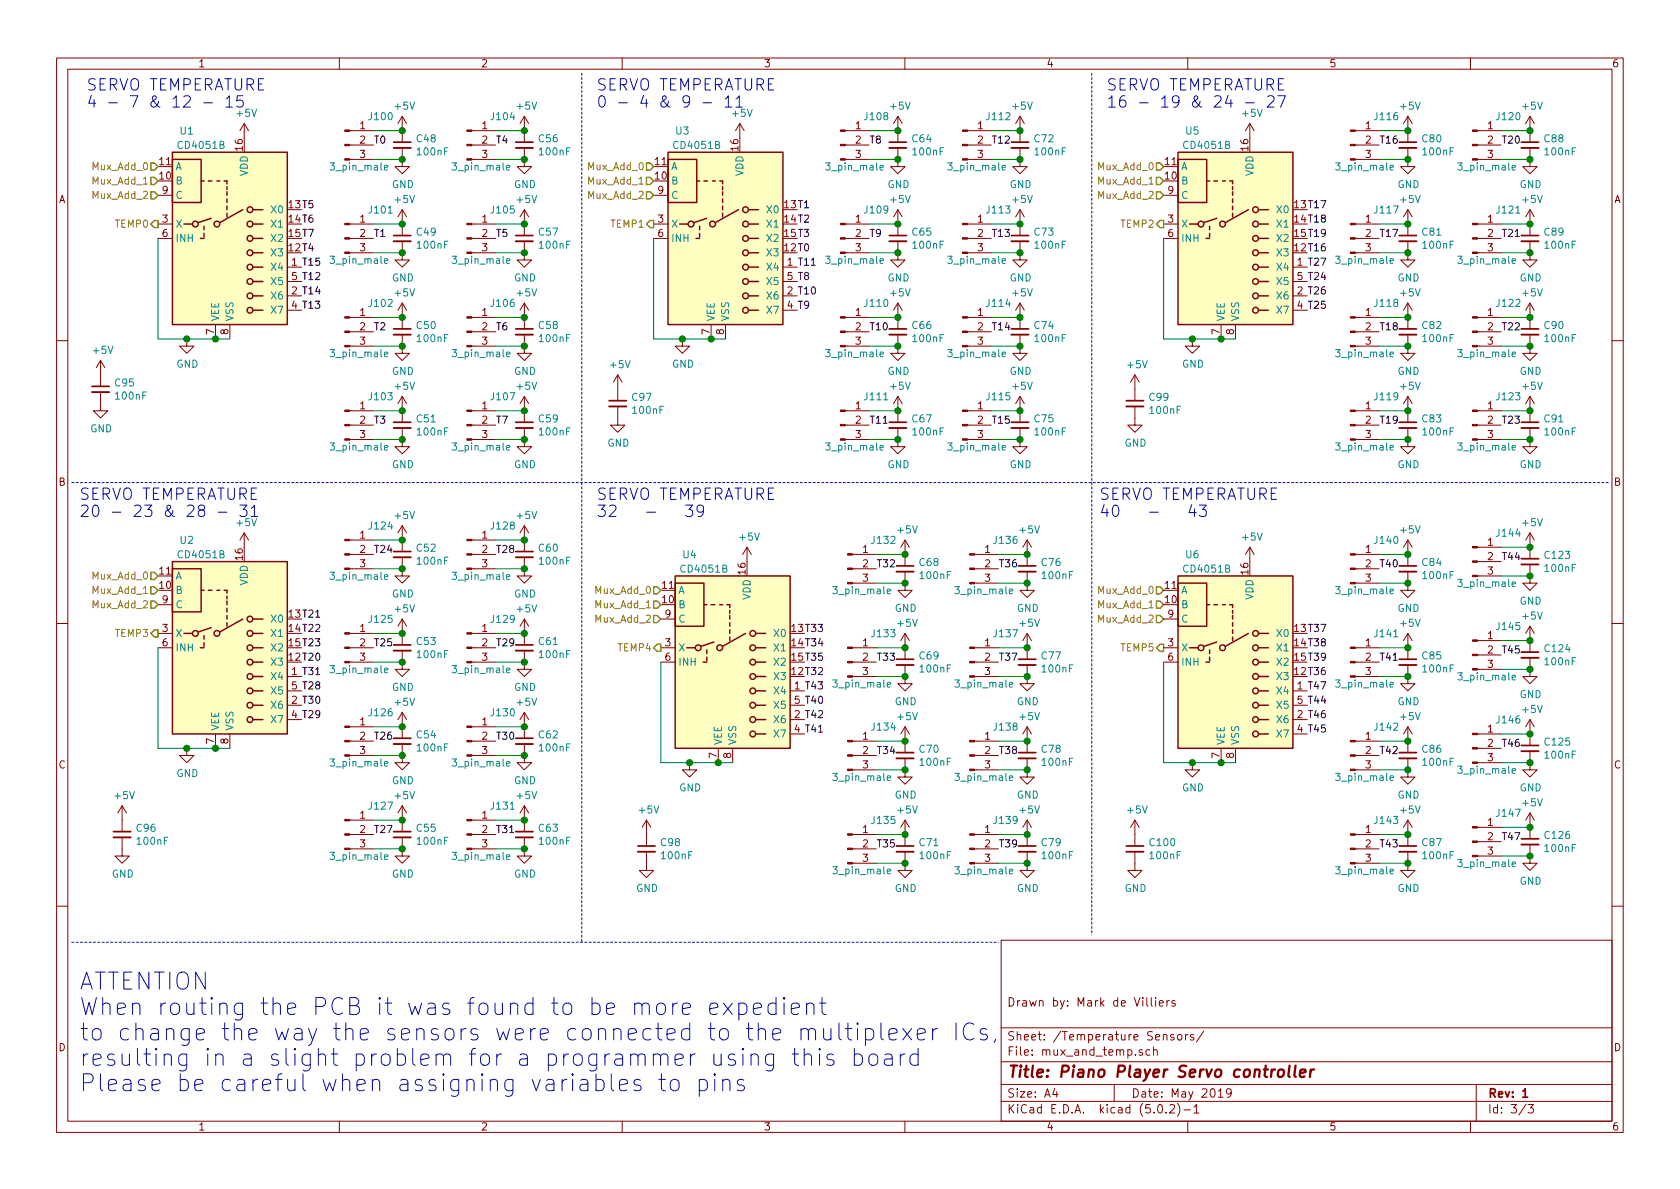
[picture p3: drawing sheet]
<svg xmlns="http://www.w3.org/2000/svg" width="297mm" height="210mm" viewBox="0 0 297 210" stroke-linecap="round" stroke-linejoin="round" font-family="sans-serif">
<defs><g id="words">
<g font-size="4.2" fill="#0000c2">
<text x="14" y="175.1">ATTENTION</text>
<text x="14" y="179.5">When routing the PCB it was found to be more expedient</text>
<text x="14" y="184">to change the way the sensors were connected to the multiplexer ICs,</text>
<text x="14" y="188.5">resulting in a slight problem for a programmer using this board</text>
<text x="14" y="193">Please be careful when assigning variables to pins</text>
</g>
<g font-size="2.8" fill="#0000c2">
<text x="15.2" y="16">SERVO TEMPERATURE</text>
<text x="105.4" y="16">SERVO TEMPERATURE</text>
<text x="195.6" y="16">SERVO TEMPERATURE</text>
<text x="15.2" y="19">4 - 7 &amp; 12 - 15</text>
<text x="105.4" y="19">0 - 4 &amp; 9 - 11</text>
<text x="195.6" y="19">16 - 19 &amp; 24 - 27</text>
<text x="14" y="88.4">SERVO TEMPERATURE</text>
<text x="105.4" y="88.4">SERVO TEMPERATURE</text>
<text x="194.3" y="88.4">SERVO TEMPERATURE</text>
<text x="14" y="91.4">20 - 23 &amp; 28 - 31</text>
<text x="105.4" y="91.4">32</text>
<text x="194.3" y="91.4">40</text>
</g>
<text font-size="2.8" fill="#840000" x="178" y="190.5">Title: Piano Player Servo controller</text>
<g font-size="2.1" fill="#840000">
<text x="178" y="178">Drawn by: Mark de Villiers</text>
<text x="178" y="184">Sheet: /Temperature Sensors/</text>
<text x="178" y="186.7">File: mux_and_temp.sch</text>
<text x="178" y="196.9">KiCad E.D.A. kicad (5.0.2)-1</text>
<text x="178" y="194.1">Size: A4</text>
<text x="200" y="194.1">Date: May 2019</text>
<text x="263" y="194.1">Rev: 1</text>
<text x="263" y="196.9">Id: 3/3</text>
</g>
<g font-size="1.8" fill="#840000">
<text x="35" y="11.9">1</text>
<text x="85" y="11.9">2</text>
<text x="135" y="11.9">3</text>
<text x="185" y="11.9">4</text>
<text x="235" y="11.9">5</text>
<text x="285" y="11.9">6</text>
<text x="63.7" y="22.9">1</text>
<text x="85.2" y="22.9">1</text>
<text x="151.3" y="22.9">1</text>
<text x="172.9" y="22.9">1</text>
<text x="241.5" y="22.9">1</text>
<text x="263" y="22.9">1</text>
<text x="28.2" y="29.2">11</text>
<text x="42.9" y="26.6" transform="rotate(-90 42.9 26.6)">16</text>
<text x="63.7" y="25.4">2</text>
<text x="63.7" y="27.9">3</text>
<text x="85.2" y="25.4">2</text>
<text x="85.2" y="27.9">3</text>
<text x="115.9" y="29.2">11</text>
<text x="130.6" y="26.6" transform="rotate(-90 130.6 26.6)">16</text>
<text x="151.3" y="25.4">2</text>
<text x="151.3" y="27.9">3</text>
<text x="172.9" y="25.4">2</text>
<text x="172.9" y="27.9">3</text>
<text x="206" y="29.2">11</text>
<text x="220.7" y="26.6" transform="rotate(-90 220.7 26.6)">16</text>
<text x="241.5" y="25.4">2</text>
<text x="241.5" y="27.9">3</text>
<text x="263" y="25.4">2</text>
<text x="263" y="27.9">3</text>
<text x="10.4" y="35.9">A</text>
<text x="28.2" y="31.7">10</text>
<text x="28.7" y="34.3">9</text>
<text x="115.9" y="31.7">10</text>
<text x="116.4" y="34.3">9</text>
<text x="206" y="31.7">10</text>
<text x="206.5" y="34.3">9</text>
<text x="285.4" y="35.9">A</text>
<text x="28.7" y="39.4">3</text>
<text x="28.7" y="41.9">6</text>
<text x="63.7" y="39.4">1</text>
<text x="63.7" y="41.9">2</text>
<text x="85.2" y="39.4">1</text>
<text x="85.2" y="41.9">2</text>
<text x="116.4" y="39.4">3</text>
<text x="116.4" y="41.9">6</text>
<text x="138.7" y="36.8">13T1</text>
<text x="138.7" y="39.4">14T2</text>
<text x="138.7" y="41.9">15T3</text>
<text x="151.3" y="39.4">1</text>
<text x="151.3" y="41.9">2</text>
<text x="172.9" y="39.4">1</text>
<text x="172.9" y="41.9">2</text>
<text x="206.5" y="39.4">3</text>
<text x="206.5" y="41.9">6</text>
<text x="241.5" y="39.4">1</text>
<text x="241.5" y="41.9">2</text>
<text x="263" y="39.4">1</text>
<text x="263" y="41.9">2</text>
<text x="63.7" y="44.4">3</text>
<text x="85.2" y="44.4">3</text>
<text x="138.7" y="44.4">12T0</text>
<text x="151.3" y="44.4">3</text>
<text x="172.9" y="44.4">3</text>
<text x="241.5" y="44.4">3</text>
<text x="263" y="44.4">3</text>
<text x="37.8" y="59.2" transform="rotate(-90 37.8 59.2)">7</text>
<text x="40.4" y="59.2" transform="rotate(-90 40.4 59.2)">8</text>
<text x="63.7" y="55.9">1</text>
<text x="63.7" y="58.4">2</text>
<text x="85.2" y="55.9">1</text>
<text x="85.2" y="58.4">2</text>
<text x="125.5" y="59.2" transform="rotate(-90 125.5 59.2)">7</text>
<text x="128" y="59.2" transform="rotate(-90 128 59.2)">8</text>
<text x="151.3" y="55.9">1</text>
<text x="151.3" y="58.4">2</text>
<text x="172.9" y="55.9">1</text>
<text x="172.9" y="58.4">2</text>
<text x="215.6" y="59.2" transform="rotate(-90 215.6 59.2)">7</text>
<text x="218.2" y="59.2" transform="rotate(-90 218.2 59.2)">8</text>
<text x="241.5" y="55.9">1</text>
<text x="241.5" y="58.4">2</text>
<text x="263" y="55.9">1</text>
<text x="263" y="58.4">2</text>
<text x="63.7" y="61">3</text>
<text x="85.2" y="61">3</text>
<text x="151.3" y="61">3</text>
<text x="172.9" y="61">3</text>
<text x="241.5" y="61">3</text>
<text x="263" y="61">3</text>
<text x="63.7" y="72.4">1</text>
<text x="63.7" y="74.9">2</text>
<text x="63.7" y="77.5">3</text>
<text x="85.2" y="72.4">1</text>
<text x="85.2" y="74.9">2</text>
<text x="85.2" y="77.5">3</text>
<text x="151.3" y="72.4">1</text>
<text x="151.3" y="74.9">2</text>
<text x="151.3" y="77.5">3</text>
<text x="172.9" y="72.4">1</text>
<text x="172.9" y="74.9">2</text>
<text x="172.9" y="77.5">3</text>
<text x="241.5" y="72.4">1</text>
<text x="241.5" y="74.9">2</text>
<text x="241.5" y="77.5">3</text>
<text x="263" y="72.4">1</text>
<text x="263" y="74.9">2</text>
<text x="263" y="77.5">3</text>
<text x="10.4" y="85.9">B</text>
<text x="285.4" y="85.9">B</text>
<text x="63.7" y="95.2">1</text>
<text x="85.2" y="95.2">1</text>
<text x="28.2" y="101.6">11</text>
<text x="42.9" y="99" transform="rotate(-90 42.9 99)">16</text>
<text x="63.7" y="97.8">2</text>
<text x="63.7" y="100.3">3</text>
<text x="85.2" y="97.8">2</text>
<text x="85.2" y="100.3">3</text>
<text x="131.8" y="101.5" transform="rotate(-90 131.8 101.5)">16</text>
<text x="152.6" y="97.8">1</text>
<text x="152.6" y="100.3">2</text>
<text x="174.1" y="97.8">1</text>
<text x="174.1" y="100.3">2</text>
<text x="220.7" y="101.5" transform="rotate(-90 220.7 101.5)">16</text>
<text x="241.5" y="97.8">1</text>
<text x="241.5" y="100.3">2</text>
<text x="263" y="96.5">1</text>
<text x="263" y="99.1">2</text>
<text x="263" y="101.6">3</text>
<text x="28.2" y="104.1">10</text>
<text x="28.7" y="106.7">9</text>
<text x="117.1" y="106.7">10</text>
<text x="117.1" y="104.1">11</text>
<text x="152.6" y="102.9">3</text>
<text x="174.1" y="102.9">3</text>
<text x="206" y="106.7">10</text>
<text x="206" y="104.1">11</text>
<text x="241.5" y="102.9">3</text>
<text x="28.7" y="111.8">3</text>
<text x="63.7" y="111.8">1</text>
<text x="85.2" y="111.8">1</text>
<text x="117.6" y="109.2">9</text>
<text x="206.5" y="109.2">9</text>
<text x="228.9" y="111.8">13T37</text>
<text x="263" y="113">1</text>
<text x="28.7" y="114.3">6</text>
<text x="63.7" y="114.3">2</text>
<text x="63.7" y="116.8">3</text>
<text x="85.2" y="114.3">2</text>
<text x="85.2" y="116.8">3</text>
<text x="117.6" y="114.3">3</text>
<text x="117.6" y="116.8">6</text>
<text x="152.6" y="114.3">1</text>
<text x="152.6" y="116.8">2</text>
<text x="152.6" y="119.4">3</text>
<text x="174.1" y="114.3">1</text>
<text x="174.1" y="116.8">2</text>
<text x="174.1" y="119.4">3</text>
<text x="206.5" y="114.3">3</text>
<text x="206.5" y="116.8">6</text>
<text x="228.9" y="119.4">12T36</text>
<text x="228.9" y="114.3">14T38</text>
<text x="228.9" y="116.8">15T39</text>
<text x="241.5" y="114.3">1</text>
<text x="241.5" y="116.8">2</text>
<text x="241.5" y="119.4">3</text>
<text x="263" y="115.6">2</text>
<text x="263" y="118.1">3</text>
<text x="37.8" y="131.5" transform="rotate(-90 37.8 131.5)">7</text>
<text x="40.4" y="131.5" transform="rotate(-90 40.4 131.5)">8</text>
<text x="63.7" y="128.3">1</text>
<text x="63.7" y="130.8">2</text>
<text x="85.2" y="128.3">1</text>
<text x="85.2" y="130.8">2</text>
<text x="152.6" y="130.8">1</text>
<text x="174.1" y="130.8">1</text>
<text x="241.5" y="130.8">1</text>
<text x="263" y="129.5">1</text>
<text x="10.4" y="135.9">C</text>
<text x="63.7" y="133.3">3</text>
<text x="85.2" y="133.3">3</text>
<text x="126.7" y="134.1" transform="rotate(-90 126.7 134.1)">7</text>
<text x="129.3" y="134.1" transform="rotate(-90 129.3 134.1)">8</text>
<text x="152.6" y="133.3">2</text>
<text x="152.6" y="135.9">3</text>
<text x="174.1" y="133.3">2</text>
<text x="174.1" y="135.9">3</text>
<text x="215.6" y="134.1" transform="rotate(-90 215.6 134.1)">7</text>
<text x="218.2" y="134.1" transform="rotate(-90 218.2 134.1)">8</text>
<text x="241.5" y="133.3">2</text>
<text x="241.5" y="135.9">3</text>
<text x="263" y="132.1">2</text>
<text x="263" y="134.6">3</text>
<text x="285.4" y="135.9">C</text>
<text x="63.7" y="144.8">1</text>
<text x="63.7" y="147.3">2</text>
<text x="63.7" y="149.9">3</text>
<text x="85.2" y="144.8">1</text>
<text x="85.2" y="147.3">2</text>
<text x="85.2" y="149.9">3</text>
<text x="152.6" y="147.3">1</text>
<text x="152.6" y="149.9">2</text>
<text x="174.1" y="147.3">1</text>
<text x="174.1" y="149.9">2</text>
<text x="241.5" y="147.3">1</text>
<text x="241.5" y="149.9">2</text>
<text x="263" y="146">1</text>
<text x="263" y="148.6">2</text>
<text x="152.6" y="152.4">3</text>
<text x="174.1" y="152.4">3</text>
<text x="241.5" y="152.4">3</text>
<text x="263" y="151.1">3</text>
<text x="10.4" y="185.9">D</text>
<text x="285.4" y="185.9">D</text>
<text x="35" y="199.9">1</text>
<text x="85" y="199.9">2</text>
<text x="135" y="199.9">3</text>
<text x="185" y="199.9">4</text>
<text x="235" y="199.9">5</text>
<text x="285" y="199.9">6</text>
</g>
<g font-size="1.8" fill="#008484">
<text x="31.9" y="23.8">U1</text>
<text x="42" y="20.7">+5V</text>
<text x="65.4" y="21.3">J100</text>
<text x="69.9" y="19.4">+5V</text>
<text x="86.9" y="21.3">J104</text>
<text x="91.5" y="19.4">+5V</text>
<text x="119.5" y="23.8">U3</text>
<text x="153" y="21.3">J108</text>
<text x="157.5" y="19.4">+5V</text>
<text x="174.6" y="21.3">J112</text>
<text x="179.1" y="19.4">+5V</text>
<text x="209.7" y="23.8">U5</text>
<text x="219.8" y="20.7">+5V</text>
<text x="243.2" y="21.3">J116</text>
<text x="247.7" y="19.4">+5V</text>
<text x="264.7" y="21.3">J120</text>
<text x="269.3" y="19.4">+5V</text>
<text x="31.7" y="26.3">CD4051B</text>
<text x="73.7" y="25.2">C48</text>
<text x="73.9" y="27.5">100nF</text>
<text x="95.3" y="25.2">C56</text>
<text x="95.5" y="27.5">100nF</text>
<text x="119.3" y="26.3">CD4051B</text>
<text x="161.4" y="25.2">C64</text>
<text x="161.5" y="27.5">100nF</text>
<text x="183" y="25.2">C72</text>
<text x="183.1" y="27.5">100nF</text>
<text x="209.5" y="26.3">CD4051B</text>
<text x="251.5" y="25.2">C80</text>
<text x="251.7" y="27.5">100nF</text>
<text x="273.1" y="25.2">C88</text>
<text x="273.3" y="27.5">100nF</text>
<text x="31" y="32.6">B</text>
<text x="31" y="30.1">A</text>
<text x="31" y="35.2">C</text>
<text x="43.8" y="31.2" transform="rotate(-90 43.8 31.2)">VDD</text>
<text x="58.7" y="30.1">3_pin_male</text>
<text x="69.3" y="33.3">GND</text>
<text x="69.9" y="35.9">+5V</text>
<text x="80.3" y="30.1">3_pin_male</text>
<text x="90.9" y="33.3">GND</text>
<text x="91.5" y="35.9">+5V</text>
<text x="118.6" y="32.6">B</text>
<text x="118.6" y="30.1">A</text>
<text x="118.6" y="35.2">C</text>
<text x="131.4" y="31.2" transform="rotate(-90 131.4 31.2)">VDD</text>
<text x="146.3" y="30.1">3_pin_male</text>
<text x="156.9" y="33.3">GND</text>
<text x="157.5" y="35.9">+5V</text>
<text x="167.9" y="30.1">3_pin_male</text>
<text x="178.5" y="33.3">GND</text>
<text x="179.1" y="35.9">+5V</text>
<text x="208.8" y="32.6">B</text>
<text x="208.8" y="30.1">A</text>
<text x="208.8" y="35.2">C</text>
<text x="221.6" y="31.2" transform="rotate(-90 221.6 31.2)">VDD</text>
<text x="236.5" y="30.1">3_pin_male</text>
<text x="247.1" y="33.3">GND</text>
<text x="247.7" y="35.9">+5V</text>
<text x="258.1" y="30.1">3_pin_male</text>
<text x="268.7" y="33.3">GND</text>
<text x="269.3" y="35.9">+5V</text>
<text x="31" y="40.3">X</text>
<text x="48.1" y="37.7">X0</text>
<text x="48.1" y="40.3">X1</text>
<text x="65.4" y="37.8">J101</text>
<text x="73.7" y="41.7">C49</text>
<text x="86.9" y="37.8">J105</text>
<text x="95.3" y="41.7">C57</text>
<text x="118.6" y="40.3">X</text>
<text x="135.8" y="37.7">X0</text>
<text x="135.8" y="40.3">X1</text>
<text x="153" y="37.8">J109</text>
<text x="161.4" y="41.7">C65</text>
<text x="174.6" y="37.8">J113</text>
<text x="183" y="41.7">C73</text>
<text x="208.8" y="40.3">X</text>
<text x="225.9" y="37.7">X0</text>
<text x="225.9" y="40.3">X1</text>
<text x="243.2" y="37.8">J117</text>
<text x="251.5" y="41.7">C81</text>
<text x="264.7" y="37.8">J121</text>
<text x="273.1" y="41.7">C89</text>
<text x="31" y="42.8">INH</text>
<text x="48.1" y="47.9">X4</text>
<text x="48.1" y="45.3">X3</text>
<text x="48.1" y="42.8">X2</text>
<text x="58.7" y="46.7">3_pin_male</text>
<text x="73.9" y="44">100nF</text>
<text x="80.3" y="46.7">3_pin_male</text>
<text x="95.5" y="44">100nF</text>
<text x="118.6" y="42.8">INH</text>
<text x="135.8" y="47.9">X4</text>
<text x="135.8" y="45.3">X3</text>
<text x="135.8" y="42.8">X2</text>
<text x="146.3" y="46.7">3_pin_male</text>
<text x="161.5" y="44">100nF</text>
<text x="167.9" y="46.7">3_pin_male</text>
<text x="183.1" y="44">100nF</text>
<text x="208.8" y="42.8">INH</text>
<text x="225.9" y="47.9">X4</text>
<text x="225.9" y="45.3">X3</text>
<text x="225.9" y="42.8">X2</text>
<text x="236.5" y="46.7">3_pin_male</text>
<text x="251.7" y="44">100nF</text>
<text x="258.1" y="46.7">3_pin_male</text>
<text x="273.3" y="44">100nF</text>
<text x="48.1" y="53">X6</text>
<text x="48.1" y="50.4">X5</text>
<text x="69.3" y="49.8">GND</text>
<text x="69.9" y="52.4">+5V</text>
<text x="90.9" y="49.8">GND</text>
<text x="91.5" y="52.4">+5V</text>
<text x="135.8" y="53">X6</text>
<text x="135.8" y="50.4">X5</text>
<text x="156.9" y="49.8">GND</text>
<text x="157.5" y="52.4">+5V</text>
<text x="178.5" y="49.8">GND</text>
<text x="179.1" y="52.4">+5V</text>
<text x="225.9" y="53">X6</text>
<text x="225.9" y="50.4">X5</text>
<text x="247.1" y="49.8">GND</text>
<text x="247.7" y="52.4">+5V</text>
<text x="268.7" y="49.8">GND</text>
<text x="269.3" y="52.4">+5V</text>
<text x="38.7" y="56.9" transform="rotate(-90 38.7 56.9)">VEE</text>
<text x="41.3" y="56.9" transform="rotate(-90 41.3 56.9)">VSS</text>
<text x="48.1" y="55.5">X7</text>
<text x="65.4" y="54.3">J102</text>
<text x="73.7" y="58.2">C50</text>
<text x="86.9" y="54.3">J106</text>
<text x="95.3" y="58.2">C58</text>
<text x="126.4" y="56.9" transform="rotate(-90 126.4 56.9)">VEE</text>
<text x="128.9" y="56.9" transform="rotate(-90 128.9 56.9)">VSS</text>
<text x="135.8" y="55.5">X7</text>
<text x="153" y="54.3">J110</text>
<text x="161.4" y="58.2">C66</text>
<text x="174.6" y="54.3">J114</text>
<text x="183" y="58.2">C74</text>
<text x="216.5" y="56.9" transform="rotate(-90 216.5 56.9)">VEE</text>
<text x="219.1" y="56.9" transform="rotate(-90 219.1 56.9)">VSS</text>
<text x="225.9" y="55.5">X7</text>
<text x="243.2" y="54.3">J118</text>
<text x="251.5" y="58.2">C82</text>
<text x="264.7" y="54.3">J122</text>
<text x="273.1" y="58.2">C90</text>
<text x="16.6" y="62.6">+5V</text>
<text x="31.2" y="65">GND</text>
<text x="58.7" y="63.2">3_pin_male</text>
<text x="73.9" y="60.5">100nF</text>
<text x="80.3" y="63.2">3_pin_male</text>
<text x="95.5" y="60.5">100nF</text>
<text x="108" y="65.1">+5V</text>
<text x="118.8" y="65">GND</text>
<text x="146.3" y="63.2">3_pin_male</text>
<text x="161.5" y="60.5">100nF</text>
<text x="167.9" y="63.2">3_pin_male</text>
<text x="183.1" y="60.5">100nF</text>
<text x="199.4" y="65.1">+5V</text>
<text x="209" y="65">GND</text>
<text x="236.5" y="63.2">3_pin_male</text>
<text x="251.7" y="60.5">100nF</text>
<text x="258.1" y="63.2">3_pin_male</text>
<text x="273.3" y="60.5">100nF</text>
<text x="20.4" y="68.3">C95</text>
<text x="20.6" y="70.7">100nF</text>
<text x="65.4" y="70.8">J103</text>
<text x="69.3" y="66.3">GND</text>
<text x="69.9" y="68.9">+5V</text>
<text x="86.9" y="70.8">J107</text>
<text x="90.9" y="66.3">GND</text>
<text x="91.5" y="68.9">+5V</text>
<text x="111.8" y="70.9">C97</text>
<text x="153" y="70.8">J111</text>
<text x="156.9" y="66.3">GND</text>
<text x="157.5" y="68.9">+5V</text>
<text x="174.6" y="70.8">J115</text>
<text x="178.5" y="66.3">GND</text>
<text x="179.1" y="68.9">+5V</text>
<text x="203.3" y="70.9">C99</text>
<text x="243.2" y="70.8">J119</text>
<text x="247.1" y="66.3">GND</text>
<text x="247.7" y="68.9">+5V</text>
<text x="264.7" y="70.8">J123</text>
<text x="268.7" y="66.3">GND</text>
<text x="269.3" y="68.9">+5V</text>
<text x="16" y="76.4">GND</text>
<text x="73.7" y="74.7">C51</text>
<text x="73.9" y="77">100nF</text>
<text x="95.3" y="74.7">C59</text>
<text x="95.5" y="77">100nF</text>
<text x="112" y="73.2">100nF</text>
<text x="161.4" y="74.7">C67</text>
<text x="161.5" y="77">100nF</text>
<text x="183" y="74.7">C75</text>
<text x="183.1" y="77">100nF</text>
<text x="203.5" y="73.2">100nF</text>
<text x="251.5" y="74.7">C83</text>
<text x="251.7" y="77">100nF</text>
<text x="273.1" y="74.7">C91</text>
<text x="273.3" y="77">100nF</text>
<text x="58.7" y="79.7">3_pin_male</text>
<text x="69.3" y="82.8">GND</text>
<text x="80.3" y="79.7">3_pin_male</text>
<text x="90.9" y="82.8">GND</text>
<text x="107.4" y="79">GND</text>
<text x="146.3" y="79.7">3_pin_male</text>
<text x="156.9" y="82.8">GND</text>
<text x="167.9" y="79.7">3_pin_male</text>
<text x="178.5" y="82.8">GND</text>
<text x="198.8" y="79">GND</text>
<text x="236.5" y="79.7">3_pin_male</text>
<text x="247.1" y="82.8">GND</text>
<text x="258.1" y="79.7">3_pin_male</text>
<text x="268.7" y="82.8">GND</text>
<text x="65.4" y="93.6">J124</text>
<text x="69.9" y="91.8">+5V</text>
<text x="86.9" y="93.6">J128</text>
<text x="91.5" y="91.8">+5V</text>
<text x="130.9" y="95.6">+5V</text>
<text x="158.8" y="94.3">+5V</text>
<text x="180.4" y="94.3">+5V</text>
<text x="219.8" y="95.6">+5V</text>
<text x="247.7" y="94.3">+5V</text>
<text x="264.7" y="94.9">J144</text>
<text x="269.3" y="93.1">+5V</text>
<text x="31.7" y="98.7">CD4051B</text>
<text x="31.9" y="96.2">U2</text>
<text x="73.7" y="97.6">C52</text>
<text x="73.9" y="99.9">100nF</text>
<text x="95.3" y="97.6">C60</text>
<text x="95.5" y="99.9">100nF</text>
<text x="120.6" y="101.3">CD4051B</text>
<text x="120.8" y="98.7">U4</text>
<text x="154.3" y="96.2">J132</text>
<text x="162.6" y="100.1">C68</text>
<text x="175.8" y="96.2">J136</text>
<text x="184.2" y="100.1">C76</text>
<text x="209.5" y="101.3">CD4051B</text>
<text x="209.7" y="98.7">U6</text>
<text x="243.2" y="96.2">J140</text>
<text x="251.5" y="100.1">C84</text>
<text x="273.3" y="98.8">C123</text>
<text x="273.3" y="101.1">100nF</text>
<text x="31" y="105">B</text>
<text x="31" y="102.5">A</text>
<text x="31" y="107.6">C</text>
<text x="43.8" y="103.6" transform="rotate(-90 43.8 103.6)">VDD</text>
<text x="58.7" y="102.5">3_pin_male</text>
<text x="69.3" y="105.7">GND</text>
<text x="80.3" y="102.5">3_pin_male</text>
<text x="90.9" y="105.7">GND</text>
<text x="119.9" y="107.6">B</text>
<text x="119.9" y="105">A</text>
<text x="132.7" y="106.1" transform="rotate(-90 132.7 106.1)">VDD</text>
<text x="147.6" y="105.1">3_pin_male</text>
<text x="162.8" y="102.4">100nF</text>
<text x="169.2" y="105.1">3_pin_male</text>
<text x="184.4" y="102.4">100nF</text>
<text x="208.8" y="107.6">B</text>
<text x="208.8" y="105">A</text>
<text x="221.6" y="106.1" transform="rotate(-90 221.6 106.1)">VDD</text>
<text x="236.5" y="105.1">3_pin_male</text>
<text x="251.7" y="102.4">100nF</text>
<text x="258.1" y="103.8">3_pin_male</text>
<text x="268.7" y="106.9">GND</text>
<text x="31" y="112.6">X</text>
<text x="48.1" y="110.1">X0</text>
<text x="48.1" y="112.6">X1</text>
<text x="65.4" y="110.2">J125</text>
<text x="69.9" y="108.3">+5V</text>
<text x="86.9" y="110.2">J129</text>
<text x="91.5" y="108.3">+5V</text>
<text x="119.9" y="110.1">C</text>
<text x="137" y="112.6">X0</text>
<text x="154.3" y="112.7">J133</text>
<text x="158.2" y="108.2">GND</text>
<text x="158.8" y="110.8">+5V</text>
<text x="175.8" y="112.7">J137</text>
<text x="179.8" y="108.2">GND</text>
<text x="180.4" y="110.8">+5V</text>
<text x="208.8" y="110.1">C</text>
<text x="225.9" y="112.6">X0</text>
<text x="243.2" y="112.7">J141</text>
<text x="247.1" y="108.2">GND</text>
<text x="247.7" y="110.8">+5V</text>
<text x="264.7" y="111.4">J145</text>
<text x="269.3" y="109.6">+5V</text>
<text x="31" y="115.2">INH</text>
<text x="48.1" y="117.7">X3</text>
<text x="48.1" y="115.2">X2</text>
<text x="58.7" y="119">3_pin_male</text>
<text x="73.7" y="114.1">C53</text>
<text x="73.9" y="116.4">100nF</text>
<text x="80.3" y="119">3_pin_male</text>
<text x="95.3" y="114.1">C61</text>
<text x="95.5" y="116.4">100nF</text>
<text x="119.9" y="115.2">X</text>
<text x="119.9" y="117.7">INH</text>
<text x="137" y="115.2">X1</text>
<text x="137" y="117.7">X2</text>
<text x="162.6" y="116.6">C69</text>
<text x="162.8" y="118.9">100nF</text>
<text x="184.2" y="116.6">C77</text>
<text x="184.4" y="118.9">100nF</text>
<text x="208.8" y="115.2">X</text>
<text x="208.8" y="117.7">INH</text>
<text x="225.9" y="115.2">X1</text>
<text x="225.9" y="117.7">X2</text>
<text x="251.5" y="116.6">C85</text>
<text x="251.7" y="118.9">100nF</text>
<text x="273.3" y="115.3">C124</text>
<text x="273.3" y="117.6">100nF</text>
<text x="48.1" y="120.3">X4</text>
<text x="48.1" y="125.3">X6</text>
<text x="48.1" y="122.8">X5</text>
<text x="69.3" y="122.2">GND</text>
<text x="69.9" y="124.8">+5V</text>
<text x="90.9" y="122.2">GND</text>
<text x="91.5" y="124.8">+5V</text>
<text x="137" y="122.8">X4</text>
<text x="137" y="120.3">X3</text>
<text x="137" y="125.3">X5</text>
<text x="147.6" y="121.6">3_pin_male</text>
<text x="158.2" y="124.7">GND</text>
<text x="169.2" y="121.6">3_pin_male</text>
<text x="179.8" y="124.7">GND</text>
<text x="225.9" y="122.8">X4</text>
<text x="225.9" y="120.3">X3</text>
<text x="225.9" y="125.3">X5</text>
<text x="236.5" y="121.6">3_pin_male</text>
<text x="247.1" y="124.7">GND</text>
<text x="258.1" y="120.3">3_pin_male</text>
<text x="268.7" y="123.4">GND</text>
<text x="38.7" y="129.3" transform="rotate(-90 38.7 129.3)">VEE</text>
<text x="41.3" y="129.3" transform="rotate(-90 41.3 129.3)">VSS</text>
<text x="48.1" y="127.9">X7</text>
<text x="65.4" y="126.7">J126</text>
<text x="73.7" y="130.6">C54</text>
<text x="86.9" y="126.7">J130</text>
<text x="95.3" y="130.6">C62</text>
<text x="127.6" y="131.8" transform="rotate(-90 127.6 131.8)">VEE</text>
<text x="130.2" y="131.8" transform="rotate(-90 130.2 131.8)">VSS</text>
<text x="137" y="127.9">X6</text>
<text x="137" y="130.4">X7</text>
<text x="154.3" y="129.2">J134</text>
<text x="158.8" y="127.3">+5V</text>
<text x="175.8" y="129.2">J138</text>
<text x="180.4" y="127.3">+5V</text>
<text x="216.5" y="131.8" transform="rotate(-90 216.5 131.8)">VEE</text>
<text x="219.1" y="131.8" transform="rotate(-90 219.1 131.8)">VSS</text>
<text x="225.9" y="127.9">X6</text>
<text x="225.9" y="130.4">X7</text>
<text x="243.2" y="129.2">J142</text>
<text x="247.7" y="127.3">+5V</text>
<text x="264.7" y="127.9">J146</text>
<text x="269.3" y="126.1">+5V</text>
<text x="273.3" y="131.8">C125</text>
<text x="31.2" y="137.4">GND</text>
<text x="58.7" y="135.6">3_pin_male</text>
<text x="73.9" y="132.9">100nF</text>
<text x="80.3" y="135.6">3_pin_male</text>
<text x="95.5" y="132.9">100nF</text>
<text x="162.6" y="133.1">C70</text>
<text x="162.8" y="135.4">100nF</text>
<text x="184.2" y="133.1">C78</text>
<text x="184.4" y="135.4">100nF</text>
<text x="251.5" y="133.1">C86</text>
<text x="251.7" y="135.4">100nF</text>
<text x="258.1" y="136.8">3_pin_male</text>
<text x="273.3" y="134.2">100nF</text>
<text x="20.4" y="141.3">+5V</text>
<text x="65.4" y="143.2">J127</text>
<text x="69.3" y="138.7">GND</text>
<text x="69.9" y="141.3">+5V</text>
<text x="86.9" y="143.2">J131</text>
<text x="90.9" y="138.7">GND</text>
<text x="91.5" y="141.3">+5V</text>
<text x="113.1" y="143.9">+5V</text>
<text x="120.1" y="139.9">GND</text>
<text x="147.6" y="138.1">3_pin_male</text>
<text x="158.2" y="141.2">GND</text>
<text x="158.8" y="143.9">+5V</text>
<text x="169.2" y="138.1">3_pin_male</text>
<text x="179.8" y="141.2">GND</text>
<text x="180.4" y="143.9">+5V</text>
<text x="199.4" y="143.9">+5V</text>
<text x="209" y="139.9">GND</text>
<text x="236.5" y="138.1">3_pin_male</text>
<text x="247.1" y="141.2">GND</text>
<text x="247.7" y="143.9">+5V</text>
<text x="268.7" y="139.9">GND</text>
<text x="269.3" y="142.6">+5V</text>
<text x="24.2" y="147.1">C96</text>
<text x="24.4" y="149.4">100nF</text>
<text x="73.7" y="147.1">C55</text>
<text x="73.9" y="149.4">100nF</text>
<text x="95.3" y="147.1">C63</text>
<text x="95.5" y="149.4">100nF</text>
<text x="116.9" y="149.6">C98</text>
<text x="154.3" y="145.7">J135</text>
<text x="162.6" y="149.6">C71</text>
<text x="175.8" y="145.7">J139</text>
<text x="184.2" y="149.6">C79</text>
<text x="203.4" y="149.6">C100</text>
<text x="243.2" y="145.7">J143</text>
<text x="251.5" y="149.6">C87</text>
<text x="264.7" y="144.4">J147</text>
<text x="273.3" y="148.4">C126</text>
<text x="19.8" y="155.2">GND</text>
<text x="58.7" y="152.1">3_pin_male</text>
<text x="69.3" y="155.2">GND</text>
<text x="80.3" y="152.1">3_pin_male</text>
<text x="90.9" y="155.2">GND</text>
<text x="117.1" y="151.9">100nF</text>
<text x="147.6" y="154.6">3_pin_male</text>
<text x="162.8" y="151.9">100nF</text>
<text x="169.2" y="154.6">3_pin_male</text>
<text x="184.4" y="151.9">100nF</text>
<text x="203.5" y="151.9">100nF</text>
<text x="236.5" y="154.6">3_pin_male</text>
<text x="251.7" y="151.9">100nF</text>
<text x="258.1" y="153.3">3_pin_male</text>
<text x="273.3" y="150.7">100nF</text>
<text x="112.5" y="157.7">GND</text>
<text x="158.2" y="157.7">GND</text>
<text x="179.8" y="157.7">GND</text>
<text x="198.8" y="157.7">GND</text>
<text x="247.1" y="157.7">GND</text>
<text x="268.7" y="156.5">GND</text>
</g>
<g font-size="1.8" fill="#0000c2">
<text x="129.6" y="20.7">+5V</text>
<text x="42" y="93.1">+5V</text>
</g>
<g font-size="1.8">
<text x="66" y="25.4">T0</text>
<text x="87.6" y="25.4">T4</text>
<text x="153.7" y="25.4">T8</text>
<text x="175.3" y="25.4">T12</text>
<text x="243.8" y="25.4">T16</text>
<text x="265.4" y="25.4">T20</text>
<text x="51.1" y="36.8">13T5</text>
<text x="51.1" y="39.4">14T6</text>
<text x="51.1" y="41.9">15T7</text>
<text x="66" y="41.9">T1</text>
<text x="87.6" y="41.9">T5</text>
<text x="153.7" y="41.9">T9</text>
<text x="175.3" y="41.9">T13</text>
<text x="228.9" y="36.8">13T17</text>
<text x="228.9" y="39.4">14T18</text>
<text x="228.9" y="41.9">15T19</text>
<text x="243.8" y="41.9">T17</text>
<text x="265.4" y="41.9">T21</text>
<text x="51.1" y="44.4">12T4</text>
<text x="51.6" y="47">1 T15</text>
<text x="139.2" y="47">1 T11</text>
<text x="228.9" y="44.4">12T16</text>
<text x="229.4" y="47">1 T27</text>
<text x="51.6" y="52.1">2 T14</text>
<text x="51.6" y="49.5">5 T12</text>
<text x="139.2" y="52.1">2 T10</text>
<text x="139.2" y="49.5">5 T8</text>
<text x="229.4" y="52.1">2 T26</text>
<text x="229.4" y="49.5">5 T24</text>
<text x="51.6" y="54.6">4 T13</text>
<text x="66" y="58.4">T2</text>
<text x="87.6" y="58.4">T6</text>
<text x="139.2" y="54.6">4 T9</text>
<text x="153.7" y="58.4">T10</text>
<text x="175.3" y="58.4">T14</text>
<text x="229.4" y="54.6">4 T25</text>
<text x="243.8" y="58.4">T18</text>
<text x="265.4" y="58.4">T22</text>
<text x="66" y="74.9">T3</text>
<text x="87.6" y="74.9">T7</text>
<text x="153.7" y="74.9">T11</text>
<text x="175.3" y="74.9">T15</text>
<text x="243.8" y="74.9">T19</text>
<text x="265.4" y="74.9">T23</text>
<text x="66" y="97.8">T24</text>
<text x="87.6" y="97.8">T28</text>
<text x="154.9" y="100.3">T32</text>
<text x="176.5" y="100.3">T36</text>
<text x="243.8" y="100.3">T40</text>
<text x="265.4" y="99.1">T44</text>
<text x="51.1" y="109.2">13T21</text>
<text x="51.1" y="111.8">14T22</text>
<text x="140" y="111.8">13T33</text>
<text x="51.1" y="116.8">12T20</text>
<text x="51.1" y="114.3">15T23</text>
<text x="51.6" y="119.4">1 T31</text>
<text x="66" y="114.3">T25</text>
<text x="87.6" y="114.3">T29</text>
<text x="140" y="119.4">12T32</text>
<text x="140" y="114.3">14T34</text>
<text x="140" y="116.8">15T35</text>
<text x="154.9" y="116.8">T33</text>
<text x="176.5" y="116.8">T37</text>
<text x="243.8" y="116.8">T41</text>
<text x="265.4" y="115.6">T45</text>
<text x="51.6" y="124.5">2 T30</text>
<text x="51.6" y="121.9">5 T28</text>
<text x="140.5" y="121.9">1 T43</text>
<text x="140.5" y="124.5">5 T40</text>
<text x="229.4" y="121.9">1 T47</text>
<text x="229.4" y="124.5">5 T44</text>
<text x="51.6" y="127">4 T29</text>
<text x="66" y="130.8">T26</text>
<text x="87.6" y="130.8">T30</text>
<text x="140.5" y="127">2 T42</text>
<text x="140.5" y="129.5">4 T41</text>
<text x="229.4" y="127">2 T46</text>
<text x="229.4" y="129.5">4 T45</text>
<text x="154.9" y="133.3">T34</text>
<text x="176.5" y="133.3">T38</text>
<text x="243.8" y="133.3">T42</text>
<text x="265.4" y="132.1">T46</text>
<text x="66" y="147.3">T27</text>
<text x="87.6" y="147.3">T31</text>
<text x="154.9" y="149.9">T35</text>
<text x="176.5" y="149.9">T39</text>
<text x="243.8" y="149.9">T43</text>
<text x="265.4" y="148.6">T47</text>
</g>
<g font-size="1.8" fill="#848400">
<text x="16.5" y="30.1">Mux_Add_0</text>
<text x="16.5" y="32.6">Mux_Add_1</text>
<text x="16.5" y="35.2">Mux_Add_2</text>
<text x="104.1" y="30.1">Mux_Add_0</text>
<text x="104.1" y="32.6">Mux_Add_1</text>
<text x="104.1" y="35.2">Mux_Add_2</text>
<text x="194.3" y="30.1">Mux_Add_0</text>
<text x="194.3" y="32.6">Mux_Add_1</text>
<text x="194.3" y="35.2">Mux_Add_2</text>
<text x="20.5" y="40.3">TEMP0</text>
<text x="108.2" y="40.3">TEMP1</text>
<text x="198.3" y="40.3">TEMP2</text>
<text x="16.5" y="102.5">Mux_Add_0</text>
<text x="16.5" y="105">Mux_Add_1</text>
<text x="16.5" y="107.6">Mux_Add_2</text>
<text x="105.4" y="105">Mux_Add_0</text>
<text x="105.4" y="107.6">Mux_Add_1</text>
<text x="194.3" y="105">Mux_Add_0</text>
<text x="194.3" y="107.6">Mux_Add_1</text>
<text x="20.5" y="112.6">TEMP3</text>
<text x="105.4" y="110.1">Mux_Add_2</text>
<text x="194.3" y="110.1">Mux_Add_2</text>
<text x="109.4" y="115.2">TEMP4</text>
<text x="198.3" y="115.2">TEMP5</text>
</g>
</g></defs>
<g fill="none" stroke="#840000" stroke-width=".18">
<path d="M10 10.3h277v189.9h-277zM12 12.2h273v186.1h-273zM60 10.3v1.9M110 10.3v1.9M160 10.3v1.9M210 10.3v1.9M260 10.3v1.9M27.9 39.6h2.6M27.9 34.5h2.6M43.2 21.8l-.8 1.3M43.2 21.8v2.6M43.2 21.8l.7 1.3"/>
<path d="M61.8 39.6h4.2M61.8 28.2h4.2M61.8 25.6h4.2M61.8 23.1h4.2M71.1 26.2v3.3h1.3l-1.3 1.2-1.3-1.2h1.3M71.1 20.6v4.5M71.1 37.1v4.6M71.1 20.6l-.7 1.2M71.1 20.6l.8 1.2M71.1 37.1l-.7 1.2M71.1 37.1l.8 1.2M83.4 39.6h4.2"/>
<path d="M83.4 28.2h4.2M83.4 25.6h4.2M83.4 23.1h4.2M92.7 26.2v3.3h1.3l-1.3 1.2-1.3-1.2h1.3M92.7 20.6v4.5M92.7 37.1v4.6M92.7 20.6l-.8 1.2M92.7 20.6l.8 1.2M92.7 37.1l-.8 1.2M92.7 37.1l.8 1.2M115.6 39.6h2.5M115.6 34.5h2.5"/>
<path d="M130.8 21.8l-.8 1.3M130.8 21.8v2.6M130.8 21.8l.8 1.3M149.5 39.6h4.2M149.5 28.2h4.2M149.5 25.6h4.2M149.5 23.1h4.2M158.7 26.2v3.3h1.3l-1.3 1.2-1.2-1.2h1.2M158.7 20.6v4.5M158.7 37.1v4.6M158.7 20.6l-.7 1.2M158.7 20.6l.8 1.2"/>
<path d="M158.7 37.1l-.7 1.2M158.7 37.1l.8 1.2M171 39.6h4.3M171 28.2h4.3M171 25.6h4.3M171 23.1h4.3M180.3 26.2v3.3h1.3l-1.3 1.2-1.2-1.2h1.2M180.3 20.6v4.5M180.3 37.1v4.6M180.3 20.6l-.7 1.2M180.3 20.6l.8 1.2M180.3 37.1l-.7 1.2"/>
<path d="M180.3 37.1l.8 1.2M205.7 39.6h2.6M205.7 34.5h2.6M221 21.8l-.8 1.3M221 21.8v2.6M221 21.8l.7 1.3M239.6 39.6h4.2M239.6 28.2h4.2M239.6 25.6h4.2M239.6 23.1h4.2M248.9 26.2v3.3h1.3l-1.3 1.2-1.3-1.2h1.3M248.9 20.6v4.5"/>
<path d="M248.9 37.1v4.6M248.9 20.6l-.7 1.2M248.9 20.6l.8 1.2M248.9 37.1l-.7 1.2M248.9 37.1l.8 1.2M261.2 39.6h4.2M261.2 28.2h4.2M261.2 25.6h4.2M261.2 23.1h4.2M270.5 26.2v3.3h1.3l-1.3 1.2-1.3-1.2h1.3M270.5 20.6v4.5M270.5 37.1v4.6"/>
<path d="M270.5 20.6l-.8 1.2M270.5 20.6l.8 1.2M270.5 37.1l-.8 1.2M270.5 37.1l.8 1.2M27.9 42.2h2.6M33 59.9v1.3h1.3l-1.3 1.3-1.3-1.3h1.3M38.1 57.4v2.5M40.6 57.4v2.5M50.8 47.2h2.5M50.8 52.3h2.5M50.8 54.9h2.5M50.8 49.8h2.5"/>
<path d="M61.8 42.2h4.2M61.8 44.7h4.2M61.8 58.7h4.2M61.8 56.1h4.2M71.1 42.7v3.3h1.3l-1.3 1.2-1.3-1.2h1.3M71.1 59.2v3.3h1.3l-1.3 1.2-1.3-1.2h1.3M71.1 53.6v4.6M71.1 53.6l-.7 1.3M71.1 53.6l.8 1.3M83.4 42.2h4.2M83.4 44.7h4.2M83.4 58.7h4.2"/>
<path d="M83.4 56.1h4.2M92.7 42.7v3.3h1.3l-1.3 1.2-1.3-1.2h1.3M92.7 59.2v3.3h1.3l-1.3 1.2-1.3-1.2h1.3M92.7 53.6v4.6M92.7 53.6l-.8 1.3M92.7 53.6l.8 1.3M115.6 42.2h2.5M120.6 59.9v1.3h1.3l-1.3 1.3-1.2-1.3h1.2M125.7 57.4v2.5M128.3 57.4v2.5M138.4 47.2h2.6M138.4 52.3h2.6"/>
<path d="M138.4 54.9h2.6M138.4 49.8h2.6M149.5 42.2h4.2M149.5 44.7h4.2M149.5 58.7h4.2M149.5 56.1h4.2M158.7 42.7v3.3h1.3l-1.3 1.2-1.2-1.2h1.2M158.7 59.2v3.3h1.3l-1.3 1.2-1.2-1.2h1.2M158.7 53.6v4.6M158.7 53.6l-.7 1.3M158.7 53.6l.8 1.3M171 42.2h4.3"/>
<path d="M171 44.7h4.3M171 58.7h4.3M171 56.1h4.3M180.3 42.7v3.3h1.3l-1.3 1.2-1.2-1.2h1.2M180.3 59.2v3.3h1.3l-1.3 1.2-1.2-1.2h1.2M180.3 53.6v4.6M180.3 53.6l-.7 1.3M180.3 53.6l.8 1.3M205.7 42.2h2.6M210.8 59.9v1.3h1.3l-1.3 1.3-1.3-1.3h1.3M215.9 57.4v2.5M218.4 57.4v2.5"/>
<path d="M228.6 47.2h2.5M228.6 52.3h2.5M228.6 54.9h2.5M228.6 49.8h2.5M239.6 42.2h4.2M239.6 44.7h4.2M239.6 58.7h4.2M239.6 56.1h4.2M248.9 42.7v3.3h1.3l-1.3 1.2-1.3-1.2h1.3M248.9 59.2v3.3h1.3l-1.3 1.2-1.3-1.2h1.3M248.9 53.6v4.6M248.9 53.6l-.7 1.3"/>
<path d="M248.9 53.6l.8 1.3M261.2 42.2h4.2M261.2 44.7h4.2M261.2 58.7h4.2M261.2 56.1h4.2M270.5 42.7v3.3h1.3l-1.3 1.2-1.3-1.2h1.3M270.5 59.2v3.3h1.3l-1.3 1.2-1.3-1.2h1.3M270.5 53.6v4.6M270.5 53.6l-.8 1.3M270.5 53.6l.8 1.3M10 60.2h2M17.8 69.3v3.3h1.2l-1.2 1.3-1.3-1.3h1.3"/>
<path d="M17.8 63.7v4.6M17.8 63.7l-.8 1.3M17.8 63.7l.7 1.3M61.8 61.2h4.2M61.8 77.7h4.2M61.8 75.2h4.2M61.8 72.6h4.2M71.1 75.7v3.3h1.3l-1.3 1.3-1.3-1.3h1.3M71.1 70.1v4.6M71.1 70.1l-.7 1.3M71.1 70.1l.8 1.3M83.4 61.2h4.2"/>
<path d="M83.4 77.7h4.2M83.4 75.2h4.2M83.4 72.6h4.2M92.7 75.7v3.3h1.3l-1.3 1.3-1.3-1.3h1.3M92.7 70.1v4.6M92.7 70.1l-.8 1.3M92.7 70.1l.8 1.3M109.2 71.9v3.3h1.3l-1.3 1.2-1.3-1.2h1.3M109.2 66.3v4.6M109.2 66.3l-.7 1.3M109.2 66.3l.8 1.3M149.5 61.2h4.2"/>
<path d="M149.5 77.7h4.2M149.5 75.2h4.2M149.5 72.6h4.2M158.7 75.7v3.3h1.3l-1.3 1.3-1.2-1.3h1.2M158.7 70.1v4.6M158.7 70.1l-.7 1.3M158.7 70.1l.8 1.3M171 61.2h4.3M171 77.7h4.3M171 75.2h4.3M171 72.6h4.3M180.3 75.7v3.3h1.3l-1.3 1.3-1.2-1.3h1.2"/>
<path d="M180.3 70.1v4.6M180.3 70.1l-.7 1.3M180.3 70.1l.8 1.3M200.7 71.9v3.3h1.2l-1.2 1.2-1.3-1.2h1.3M200.7 66.3v4.6M200.7 66.3l-.8 1.3M200.7 66.3l.7 1.3M239.6 61.2h4.2M239.6 77.7h4.2M239.6 75.2h4.2M239.6 72.6h4.2M248.9 75.7v3.3h1.3l-1.3 1.3-1.3-1.3h1.3"/>
<path d="M248.9 70.1v4.6M248.9 70.1l-.7 1.3M248.9 70.1l.8 1.3M261.2 61.2h4.2M261.2 77.7h4.2M261.2 75.2h4.2M261.2 72.6h4.2M270.5 75.7v3.3h1.3l-1.3 1.3-1.3-1.3h1.3M270.5 70.1v4.6M270.5 70.1l-.8 1.3M270.5 70.1l.8 1.3M285 60.2h2"/>
<path d="M43.2 94.2v2.6M43.2 94.2l-.8 1.3M43.2 94.2l.7 1.3M61.8 98h4.2M61.8 95.5h4.2M71.1 98.5v3.3h1.3l-1.3 1.3-1.3-1.3h1.3M71.1 93v4.5M71.1 93l-.7 1.2M71.1 93l.8 1.2M83.4 98h4.2M83.4 95.5h4.2M92.7 98.5v3.3h1.3l-1.3 1.3-1.3-1.3h1.3"/>
<path d="M92.7 93v4.5M92.7 93l-.8 1.2M92.7 93l.8 1.2M132.1 96.8l-.8 1.2M132.1 96.8v2.5M132.1 96.8l.7 1.2M150.7 98h4.2M160 95.5v4.6M160 95.5l-.7 1.3M160 95.5l.8 1.3M172.3 98h4.2M181.6 95.5v4.6"/>
<path d="M181.6 95.5l-.8 1.3M181.6 95.5l.8 1.3M221 96.8v2.5M221 96.8l-.8 1.2M221 96.8l.7 1.2M239.6 98h4.2M248.9 95.5v4.6M248.9 95.5l-.7 1.3M248.9 95.5l.8 1.3M261.2 99.3h4.2M261.2 96.8h4.2M270.5 99.8v3.3h1.3l-1.3 1.3-1.3-1.3h1.3"/>
<path d="M270.5 94.2v4.6M270.5 94.2l-.8 1.3M270.5 94.2l.8 1.3M10 110.3h2M27.9 112h2.6M27.9 114.5h2.6M27.9 106.9h2.6M50.8 119.6h2.5M61.8 112h4.2M61.8 114.5h4.2M61.8 100.6h4.2M61.8 117.1h4.2"/>
<path d="M71.1 115.1v3.3h1.3l-1.3 1.2-1.3-1.2h1.3M71.1 109.5v4.5M71.1 109.5l-.7 1.2M71.1 109.5l.8 1.2M83.4 112h4.2M83.4 114.5h4.2M83.4 100.6h4.2M83.4 117.1h4.2M92.7 115.1v3.3h1.3l-1.3 1.2-1.3-1.2h1.3M92.7 109.5v4.5M92.7 109.5l-.8 1.2M92.7 109.5l.8 1.2"/>
<path d="M116.8 114.5h2.6M116.8 117.1h2.6M116.8 109.5h2.6M150.7 119.6h4.2M150.7 114.5h4.2M150.7 100.6h4.2M150.7 117.1h4.2M150.7 103.1h4.2M160 101.1v3.3h1.3l-1.3 1.3-1.3-1.3h1.3M160 117.6v3.3h1.3l-1.3 1.3-1.3-1.3h1.3M160 112v4.6M160 112l-.7 1.3"/>
<path d="M160 112l.8 1.3M172.3 119.6h4.2M172.3 114.5h4.2M172.3 100.6h4.2M172.3 117.1h4.2M172.3 103.1h4.2M181.6 101.1v3.3h1.3l-1.3 1.3-1.3-1.3h1.3M181.6 117.6v3.3h1.3l-1.3 1.3-1.3-1.3h1.3M181.6 112v4.6M181.6 112l-.8 1.3M181.6 112l.8 1.3M205.7 114.5h2.6"/>
<path d="M205.7 117.1h2.6M205.7 109.5h2.6M239.6 119.6h4.2M239.6 114.5h4.2M239.6 100.6h4.2M239.6 117.1h4.2M239.6 103.1h4.2M248.9 101.1v3.3h1.3l-1.3 1.3-1.3-1.3h1.3M248.9 117.6v3.3h1.3l-1.3 1.3-1.3-1.3h1.3M248.9 112v4.6M248.9 112l-.7 1.3M248.9 112l.8 1.3"/>
<path d="M261.2 101.8h4.2M261.2 118.4h4.2M261.2 115.8h4.2M261.2 113.3h4.2M270.5 116.3v3.3h1.3l-1.3 1.3-1.3-1.3h1.3M270.5 110.7v4.6M270.5 110.7l-.8 1.3M270.5 110.7l.8 1.3M285 110.3h2M33 132.3v1.3h1.3l-1.3 1.3-1.3-1.3h1.3M38.1 129.8v2.5M40.6 129.8v2.5"/>
<path d="M50.8 124.7h2.5M50.8 127.2h2.5M50.8 122.2h2.5M61.8 133.6h4.2M61.8 131.1h4.2M61.8 128.5h4.2M71.1 131.6v3.3h1.3l-1.3 1.2-1.3-1.2h1.3M71.1 126v4.6M71.1 126l-.7 1.2M71.1 126l.8 1.2M83.4 133.6h4.2M83.4 131.1h4.2"/>
<path d="M83.4 128.5h4.2M92.7 131.6v3.3h1.3l-1.3 1.2-1.3-1.2h1.3M92.7 126v4.6M92.7 126l-.8 1.2M92.7 126l.8 1.2M121.9 134.9v1.2h1.3l-1.3 1.3-1.3-1.3h1.3M127 132.3v2.6M129.5 132.3v2.6M139.7 124.7h2.5M139.7 127.2h2.5M139.7 122.2h2.5M139.7 129.8h2.5"/>
<path d="M150.7 133.6h4.2M150.7 131.1h4.2M150.7 136.1h4.2M160 134.1v3.3h1.3l-1.3 1.3-1.3-1.3h1.3M160 128.5v4.6M160 128.5l-.7 1.3M160 128.5l.8 1.3M172.3 133.6h4.2M172.3 131.1h4.2M172.3 136.1h4.2M181.6 134.1v3.3h1.3l-1.3 1.3-1.3-1.3h1.3M181.6 128.5v4.6"/>
<path d="M181.6 128.5l-.8 1.3M181.6 128.5l.8 1.3M210.8 134.9v1.2h1.3l-1.3 1.3-1.3-1.3h1.3M215.9 132.3v2.6M218.4 132.3v2.6M228.6 124.7h2.5M228.6 127.2h2.5M228.6 122.2h2.5M228.6 129.8h2.5M239.6 133.6h4.2M239.6 131.1h4.2M239.6 136.1h4.2"/>
<path d="M248.9 134.1v3.3h1.3l-1.3 1.3-1.3-1.3h1.3M248.9 128.5v4.6M248.9 128.5l-.7 1.3M248.9 128.5l.8 1.3M261.2 129.8h4.2M261.2 134.9h4.2M261.2 132.3h4.2M270.5 132.8v3.3h1.3l-1.3 1.3-1.3-1.3h1.3M270.5 127.2v4.6M270.5 127.2l-.8 1.3M270.5 127.2l.8 1.3M21.6 148.1v3.3h1.3l-1.3 1.2-1.3-1.2h1.3"/>
<path d="M21.6 142.5v4.6M21.6 142.5l-.8 1.3M21.6 142.5l.8 1.3M61.8 150.1h4.2M61.8 147.6h4.2M61.8 145h4.2M71.1 148.1v3.3h1.3l-1.3 1.2-1.3-1.2h1.3M71.1 142.5v4.6M71.1 142.5l-.7 1.3M71.1 142.5l.8 1.3M83.4 150.1h4.2M83.4 147.6h4.2"/>
<path d="M83.4 145h4.2M92.7 148.1v3.3h1.3l-1.3 1.2-1.3-1.2h1.3M92.7 142.5v4.6M92.7 142.5l-.8 1.3M92.7 142.5l.8 1.3M114.3 150.6v3.3h1.3l-1.3 1.3-1.3-1.3h1.3M114.3 145v4.6M114.3 145l-.8 1.3M114.3 145l.8 1.3M150.7 150.1h4.2M150.7 147.6h4.2M150.7 152.6h4.2"/>
<path d="M160 150.6v3.3h1.3l-1.3 1.3-1.3-1.3h1.3M160 145v4.6M160 145l-.7 1.3M160 145l.8 1.3M172.3 150.1h4.2M172.3 147.6h4.2M172.3 152.6h4.2M181.6 150.6v3.3h1.3l-1.3 1.3-1.3-1.3h1.3M181.6 145v4.6M181.6 145l-.8 1.3M181.6 145l.8 1.3M200.7 150.6v3.3h1.2l-1.2 1.3-1.3-1.3h1.3"/>
<path d="M200.7 145v4.6M200.7 145l-.8 1.3M200.7 145l.7 1.3M239.6 150.1h4.2M239.6 147.6h4.2M239.6 152.6h4.2M248.9 150.6v3.3h1.3l-1.3 1.3-1.3-1.3h1.3M248.9 145v4.6M248.9 145l-.7 1.3M248.9 145l.8 1.3M261.2 151.4h4.2M261.2 148.8h4.2"/>
<path d="M261.2 146.3h4.2M270.5 149.3v3.3h1.3l-1.3 1.3-1.3-1.3h1.3M270.5 143.8v4.5M270.5 143.8l-.8 1.2M270.5 143.8l.8 1.2M10 160.2h2M177 166.3h108v32h-108zM202.8 176.4v1.3l.2 .2M203.6 176.4v1.3l.2 .2M204.3 176.4v.2M204.3 176.9v1M205 177.4l.7-.1-.1-.3-.4-.1-.2 .2 .1 .7h.5"/>
<path d="M206.3 176.9v1M206.8 176.9l-.5 .3M207.7 177l-.3-.1-.2 .2 .1 .3 .4 .1v.3h-.5M285 160.2h2M60 198.3v1.9M110 198.3v1.9M160 198.3v1.9M177 194.8h108M177 191.8h108M177 187.8h108M177 181.8h108M186.5 192.5l-.4 1h1"/>
<path d="M186.8 193v1M197 191.8v3M202 185.7a.37 .37 0 0 0-.6 .1l.1 .2 .5 .2 .1 .1-.3 .3-.4-.1M203.3 185.7l-.4-.1-.3 .3 .1 .6 .2 .1 .4-.1M204 185.7a.37 .37 0 0 1 .6 .1v.8M204 185.1v1.5M204.8 195.5l.4-.2a.94 .94 0 0 1 0 1.5 .79 .79 0 0 1-.4-1.3zM206.2 196.7v.1M206.8 195.5l.2-.2h.4l.2 .2 .1 .3-.1 .2-.8 .8h.9M207.5 183a.37 .37 0 0 0-.5 .1v.3l.5 .1 .1 .1-.2 .3-.4-.1M208.2 195.1a1.71 1.71 0 0 1 0 2.3M208.3 183.1l.2-.2 .4 .2v.7l-.2 .1-.4-.1z"/>
<path d="M209.3 196.3h1.2M209.6 182.9v1M210 198.3v1.9M210 182.9l-.4 .3M211 183l-.3-.1-.2 .2v.3l.5 .1v.3h-.5M211.1 195.8l.4-.5v1.5M211.1 196.8h.9M212.8 182.3l-1.3 2M215.4 193l.4-.5v1.5M215.4 194h.9M217.7 193.2l-.1 .1a.48 .48 0 0 1-.6 .1l-.2-.2 .2-.6a.48 .48 0 0 1 .6 .1 1.27 1.27 0 0 1-.2 1.2l-.4 .1M260 198.3v1.9"/>
<path d="M261 191.8v6.5M269.8 195.2l-1.2 2M270.2 195.3h.9l-.5 .6 .4 .1v.7l-.2 .1-.6-.1"/>
</g>
<g fill="none" stroke="#840000" stroke-width=".3">
<path d="M69.6 25.1h3M91.2 25.1h3M157.2 25.1h3.1M178.8 25.1h3.1M247.4 25.1h3M269 25.1h3M69.6 41.7h3M69.6 58.2h3M91.2 41.7h3M91.2 58.2h3M157.2 41.7h3.1M157.2 58.2h3.1"/>
<path d="M178.8 41.7h3.1M178.8 58.2h3.1M247.4 41.7h3M247.4 58.2h3M269 41.7h3M269 58.2h3M16.3 68.3h3M69.6 74.7h3M91.2 74.7h3M107.7 70.9h3M157.2 74.7h3.1M178.8 74.7h3.1"/>
<path d="M199.1 70.9h3.1M247.4 74.7h3M269 74.7h3M69.6 97.5h3M91.2 97.5h3M269 98.8h3M69.6 114h3M91.2 114h3M158.5 100.1h3M158.5 116.6h3M180.1 100.1h3M180.1 116.6h3"/>
<path d="M247.4 100.1h3M247.4 116.6h3M269 115.3h3M69.6 130.6h3M91.2 130.6h3M158.5 133.1h3M180.1 133.1h3M247.4 133.1h3M269 131.8h3M20.1 147.1h3M69.6 147.1h3M91.2 147.1h3"/>
<path d="M112.8 149.6h3M158.5 149.6h3M180.1 149.6h3M199.1 149.6h3.1M247.4 149.6h3M269 148.3h3M269.2 193l.5-.5v1.5M269.2 194h.9"/>
</g>
<path d="M226.1 189.3a.53 .53 0 0 1 .5-.2 .53 .53 0 0 1 .4 .4l-.1 .6a.54 .54 0 0 1-.5 .4 .54 .54 0 0 1-.5-.4zM228 188.4l-.2 1.8 .2 .2M229.1 188.4l-.2 1.8 .2 .2M229.8 189.8l1-.2v-.4l-.6-.1-.3 .3v.9l.1 .1 .6-.1M231.7 189.1l-.1 1.3M232.3 189.1a.55 .55 0 0 0-.6 .4" fill="none" stroke="#840000" stroke-width=".41"/>
<g fill="#ffffc2" stroke="#ffffc2" stroke-width=".18">
<path d="M30.5 26.9h20.3v30.5h-20.3z"/>
<path d="M118.1 26.9h20.3v30.5h-20.3z"/>
<path d="M208.3 26.9h20.3v30.5h-20.3z"/>
<path d="M30.5 99.3h20.3v30.5h-20.3z"/>
<path d="M119.4 101.8h20.3v30.5h-20.3z"/>
<path d="M208.3 101.8h20.3v30.5h-20.3z"/>
</g>
<g fill="none" stroke="#840000" stroke-width=".25">
<path d="M30.5 26.9h20.3v30.5h-20.3zM30.5 28.2h5.1v7.6h-5.1zM32.5 39.6h1.5M35.6 32h.5M36.1 40v.6M36.8 32h.7M37.3 38.6l-2.2 .8M38.4 32h.5M39.6 32h.5v.5M40.1 33v.5M40.1 33.9v.6M40.1 35.2v.6"/>
<path d="M40.1 36.4v.7M40.1 37.7v.6M42.9 37.1l-4 2.3M44.7 39.6h1.8M44.7 37.1h1.8M118.1 26.9h20.3v30.5h-20.3zM118.1 28.2h5.1v7.6h-5.1zM120.1 39.6h1.6M123.2 32h.5M123.7 40v.6M124.5 32h.6M125 38.6l-2.3 .8"/>
<path d="M126 32h.5M127.3 32h.5v.5M127.8 33v.5M127.8 33.9v.6M127.8 35.2v.6M127.8 36.4v.7M127.8 37.7v.6M130.6 37.1l-4.1 2.3M132.3 39.6h1.8M132.3 37.1h1.8M208.3 26.9h20.3v30.5h-20.3zM208.3 28.2h5.1v7.6h-5.1z"/>
<path d="M210.3 39.6h1.5M213.4 32h.5M213.9 40v.6M214.6 32h.7M215.1 38.6l-2.2 .8M216.2 32h.5M217.4 32h.5v.5M217.9 33v.5M217.9 33.9v.6M217.9 35.2v.6M217.9 36.4v.7M217.9 37.7v.6"/>
<path d="M220.7 37.1l-4 2.3M222.5 39.6h1.8M222.5 37.1h1.8M35.4 42.2h.7M36.1 41.3v.6M44.7 42.2h1.8M44.7 54.9h1.8M44.7 52.3h1.8M44.7 49.8h1.8M44.7 47.2h1.8M44.7 44.7h1.8M123.1 42.2h.6"/>
<path d="M123.7 41.3v.6M132.3 42.2h1.8M132.3 54.9h1.8M132.3 52.3h1.8M132.3 49.8h1.8M132.3 47.2h1.8M132.3 44.7h1.8M213.2 42.2h.7M213.9 41.3v.6M222.5 42.2h1.8M222.5 54.9h1.8M222.5 52.3h1.8"/>
<path d="M222.5 49.8h1.8M222.5 47.2h1.8M222.5 44.7h1.8M30.5 99.3h20.3v30.5h-20.3zM30.5 100.6h5.1v7.6h-5.1zM32.5 112h1.5M35.4 114.5h.7M35.6 104.4h.5M36.1 112.4v.6M36.1 113.7v.6M36.8 104.4h.7M37.3 111l-2.2 .8"/>
<path d="M38.4 104.4h.5M39.6 104.4h.5v.5M40.1 105.4v.5M40.1 106.3v.6M40.1 107.6v.6M40.1 108.8v.7M40.1 110.1v.6M42.9 109.5l-4 2.3M44.7 112h1.8M44.7 114.5h1.8M44.7 119.6h1.8M44.7 117.1h1.8"/>
<path d="M44.7 109.5h1.8M119.4 101.8h20.3v30.5h-20.3zM119.4 103.1h5.1v7.6h-5.1zM121.4 114.5h1.5M124.3 117.1h.7M124.5 106.9h.5M125 114.9v.7M125 116.2v.6M125.7 106.9h.7M126.2 113.5l-2.2 .8M127.3 106.9h.5M128.5 106.9h.5v.5"/>
<path d="M129 107.9v.6M129 108.8v.7M129 110.1v.6M129 111.4v.6M129 112.6v.7M131.8 112l-4 2.3M133.6 112h1.8M133.6 114.5h1.8M133.6 119.6h1.8M133.6 117.1h1.8M208.3 101.8h20.3v30.5h-20.3zM208.3 103.1h5.1v7.6h-5.1z"/>
<path d="M210.3 114.5h1.5M213.2 117.1h.7M213.4 106.9h.5M213.9 114.9v.7M213.9 116.2v.6M214.6 106.9h.7M215.1 113.5l-2.2 .8M216.2 106.9h.5M217.4 106.9h.5v.5M217.9 107.9v.6M217.9 108.8v.7M217.9 110.1v.6"/>
<path d="M217.9 111.4v.6M217.9 112.6v.7M220.7 112l-4 2.3M222.5 112h1.8M222.5 114.5h1.8M222.5 119.6h1.8M222.5 117.1h1.8M44.7 127.2h1.8M44.7 124.7h1.8M44.7 122.2h1.8M133.6 127.2h1.8M133.6 124.7h1.8"/>
<path d="M133.6 122.2h1.8M133.6 129.8h1.8M222.5 127.2h1.8M222.5 124.7h1.8M222.5 122.2h1.8M222.5 129.8h1.8"/>
<circle cx="34.5" cy="39.6" r=".51"/>
<circle cx="38.4" cy="39.6" r=".51"/>
<circle cx="44.2" cy="39.6" r=".51"/>
<circle cx="44.2" cy="37.1" r=".51"/>
<circle cx="122.2" cy="39.6" r=".51"/>
<circle cx="126" cy="39.6" r=".51"/>
<circle cx="131.8" cy="39.6" r=".51"/>
<circle cx="131.8" cy="37.1" r=".51"/>
<circle cx="212.3" cy="39.6" r=".51"/>
<circle cx="216.2" cy="39.6" r=".51"/>
<circle cx="222" cy="37.1" r=".51"/>
<circle cx="222" cy="39.6" r=".51"/>
<circle cx="44.2" cy="54.9" r=".51"/>
<circle cx="44.2" cy="47.2" r=".51"/>
<circle cx="44.2" cy="49.8" r=".51"/>
<circle cx="44.2" cy="42.2" r=".51"/>
<circle cx="44.2" cy="52.3" r=".51"/>
<circle cx="44.2" cy="44.7" r=".51"/>
<circle cx="131.8" cy="44.7" r=".51"/>
<circle cx="131.8" cy="49.8" r=".51"/>
<circle cx="131.8" cy="47.2" r=".51"/>
<circle cx="131.8" cy="42.2" r=".51"/>
<circle cx="131.8" cy="52.3" r=".51"/>
<circle cx="131.8" cy="54.9" r=".51"/>
<circle cx="222" cy="49.8" r=".51"/>
<circle cx="222" cy="47.2" r=".51"/>
<circle cx="222" cy="42.2" r=".51"/>
<circle cx="222" cy="54.9" r=".51"/>
<circle cx="222" cy="44.7" r=".51"/>
<circle cx="222" cy="52.3" r=".51"/>
<circle cx="34.5" cy="112" r=".51"/>
<circle cx="38.4" cy="112" r=".51"/>
<circle cx="44.2" cy="117.1" r=".51"/>
<circle cx="44.2" cy="112" r=".51"/>
<circle cx="44.2" cy="119.6" r=".51"/>
<circle cx="44.2" cy="114.5" r=".51"/>
<circle cx="44.2" cy="109.5" r=".51"/>
<circle cx="123.4" cy="114.5" r=".51"/>
<circle cx="127.3" cy="114.5" r=".51"/>
<circle cx="133.1" cy="119.6" r=".51"/>
<circle cx="133.1" cy="112" r=".51"/>
<circle cx="133.1" cy="117.1" r=".51"/>
<circle cx="133.1" cy="114.5" r=".51"/>
<circle cx="212.3" cy="114.5" r=".51"/>
<circle cx="216.2" cy="114.5" r=".51"/>
<circle cx="222" cy="119.6" r=".51"/>
<circle cx="222" cy="112" r=".51"/>
<circle cx="222" cy="117.1" r=".51"/>
<circle cx="222" cy="114.5" r=".51"/>
<circle cx="44.2" cy="122.2" r=".51"/>
<circle cx="44.2" cy="124.7" r=".51"/>
<circle cx="44.2" cy="127.2" r=".51"/>
<circle cx="133.1" cy="124.7" r=".51"/>
<circle cx="133.1" cy="122.2" r=".51"/>
<circle cx="133.1" cy="127.2" r=".51"/>
<circle cx="133.1" cy="129.8" r=".51"/>
<circle cx="222" cy="122.2" r=".51"/>
<circle cx="222" cy="124.7" r=".51"/>
<circle cx="222" cy="127.2" r=".51"/>
<circle cx="222" cy="129.8" r=".51"/>
</g>
<g fill="none" stroke="#008400" stroke-width=".18">
<path d="M66 28.2h5.1M66 23.1h5.1M66 39.6h5.1M87.6 28.2h5.1M87.6 23.1h5.1M87.6 39.6h5.1M153.7 28.2h5M153.7 23.1h5M153.7 39.6h5M175.3 28.2h5M175.3 23.1h5M175.3 39.6h5"/>
<path d="M243.8 28.2h5.1M243.8 23.1h5.1M243.8 39.6h5.1M265.4 28.2h5.1M265.4 23.1h5.1M265.4 39.6h5.1M27.9 42.2v17.7h12.7M66 44.7h5.1M66 56.1h5.1M87.6 44.7h5.1M87.6 56.1h5.1M115.6 42.2v17.7h12.7"/>
<path d="M153.7 44.7h5M153.7 56.1h5M175.3 44.7h5M175.3 56.1h5M205.7 42.2v17.7h12.7M243.8 44.7h5.1M243.8 56.1h5.1M265.4 44.7h5.1M265.4 56.1h5.1M66 61.2h5.1M66 77.7h5.1M66 72.6h5.1"/>
<path d="M87.6 61.2h5.1M87.6 77.7h5.1M87.6 72.6h5.1M153.7 61.2h5M153.7 77.7h5M153.7 72.6h5M175.3 61.2h5M175.3 77.7h5M175.3 72.6h5M243.8 61.2h5.1M243.8 77.7h5.1M243.8 72.6h5.1"/>
<path d="M265.4 61.2h5.1M265.4 77.7h5.1M265.4 72.6h5.1M66 95.5h5.1M87.6 95.5h5.1M154.9 98h5.1M176.5 98h5.1M243.8 98h5.1M265.4 96.8h5.1M27.9 114.5v17.8h12.7M66 100.6h5.1M66 117.1h5.1"/>
<path d="M66 112h5.1M87.6 100.6h5.1M87.6 117.1h5.1M87.6 112h5.1M116.8 117.1v17.8h12.7M154.9 103.1h5.1M154.9 119.6h5.1M154.9 114.5h5.1M176.5 103.1h5.1M176.5 119.6h5.1M176.5 114.5h5.1M205.7 117.1v17.8h12.7"/>
<path d="M243.8 103.1h5.1M243.8 119.6h5.1M243.8 114.5h5.1M265.4 101.8h5.1M265.4 118.4h5.1M265.4 113.3h5.1M66 133.6h5.1M66 128.5h5.1M87.6 133.6h5.1M87.6 128.5h5.1M154.9 136.1h5.1M154.9 131.1h5.1"/>
<path d="M176.5 136.1h5.1M176.5 131.1h5.1M243.8 136.1h5.1M243.8 131.1h5.1M265.4 134.9h5.1M265.4 129.8h5.1M66 150.1h5.1M66 145h5.1M87.6 150.1h5.1M87.6 145h5.1M154.9 152.6h5.1M154.9 147.6h5.1"/>
<path d="M176.5 152.6h5.1M176.5 147.6h5.1M243.8 152.6h5.1M243.8 147.6h5.1M265.4 151.4h5.1M265.4 146.3h5.1"/>
</g>
<g fill="#008400" stroke="#008400" stroke-width=".25">
<circle cx="38.1" cy="59.9" r=".51"/>
<circle cx="33" cy="59.9" r=".51"/>
<circle cx="71.1" cy="28.2" r=".51"/>
<circle cx="71.1" cy="23.1" r=".51"/>
<circle cx="71.1" cy="44.7" r=".51"/>
<circle cx="71.1" cy="39.6" r=".51"/>
<circle cx="71.1" cy="61.2" r=".51"/>
<circle cx="71.1" cy="56.1" r=".51"/>
<circle cx="71.1" cy="77.7" r=".51"/>
<circle cx="71.1" cy="72.6" r=".51"/>
<circle cx="92.7" cy="28.2" r=".51"/>
<circle cx="92.7" cy="23.1" r=".51"/>
<circle cx="92.7" cy="44.7" r=".51"/>
<circle cx="92.7" cy="39.6" r=".51"/>
<circle cx="92.7" cy="61.2" r=".51"/>
<circle cx="92.7" cy="56.1" r=".51"/>
<circle cx="92.7" cy="77.7" r=".51"/>
<circle cx="92.7" cy="72.6" r=".51"/>
<circle cx="125.7" cy="59.9" r=".51"/>
<circle cx="120.7" cy="59.9" r=".51"/>
<circle cx="158.8" cy="28.2" r=".51"/>
<circle cx="158.8" cy="23.1" r=".51"/>
<circle cx="158.8" cy="44.7" r=".51"/>
<circle cx="158.8" cy="39.6" r=".51"/>
<circle cx="158.8" cy="61.2" r=".51"/>
<circle cx="158.8" cy="56.1" r=".51"/>
<circle cx="158.8" cy="77.7" r=".51"/>
<circle cx="158.8" cy="72.6" r=".51"/>
<circle cx="180.3" cy="28.2" r=".51"/>
<circle cx="180.3" cy="23.1" r=".51"/>
<circle cx="180.3" cy="44.7" r=".51"/>
<circle cx="180.3" cy="39.6" r=".51"/>
<circle cx="180.3" cy="61.2" r=".51"/>
<circle cx="180.3" cy="56.1" r=".51"/>
<circle cx="180.3" cy="77.7" r=".51"/>
<circle cx="180.3" cy="72.6" r=".51"/>
<circle cx="215.9" cy="59.9" r=".51"/>
<circle cx="210.8" cy="59.9" r=".51"/>
<circle cx="248.9" cy="28.2" r=".51"/>
<circle cx="248.9" cy="23.1" r=".51"/>
<circle cx="248.9" cy="44.7" r=".51"/>
<circle cx="248.9" cy="39.6" r=".51"/>
<circle cx="248.9" cy="61.2" r=".51"/>
<circle cx="248.9" cy="56.1" r=".51"/>
<circle cx="248.9" cy="77.7" r=".51"/>
<circle cx="248.9" cy="72.6" r=".51"/>
<circle cx="270.5" cy="28.2" r=".51"/>
<circle cx="270.5" cy="23.1" r=".51"/>
<circle cx="270.5" cy="44.7" r=".51"/>
<circle cx="270.5" cy="39.6" r=".51"/>
<circle cx="270.5" cy="61.2" r=".51"/>
<circle cx="270.5" cy="56.1" r=".51"/>
<circle cx="270.5" cy="77.7" r=".51"/>
<circle cx="270.5" cy="72.6" r=".51"/>
<circle cx="38.1" cy="132.3" r=".51"/>
<circle cx="33" cy="132.3" r=".51"/>
<circle cx="71.1" cy="100.6" r=".51"/>
<circle cx="71.1" cy="95.5" r=".51"/>
<circle cx="71.1" cy="117.1" r=".51"/>
<circle cx="71.1" cy="112" r=".51"/>
<circle cx="71.1" cy="133.6" r=".51"/>
<circle cx="71.1" cy="128.5" r=".51"/>
<circle cx="71.1" cy="150.1" r=".51"/>
<circle cx="71.1" cy="145" r=".51"/>
<circle cx="92.7" cy="100.6" r=".51"/>
<circle cx="92.7" cy="95.5" r=".51"/>
<circle cx="92.7" cy="117.1" r=".51"/>
<circle cx="92.7" cy="112" r=".51"/>
<circle cx="92.7" cy="133.6" r=".51"/>
<circle cx="92.7" cy="128.5" r=".51"/>
<circle cx="92.7" cy="150.1" r=".51"/>
<circle cx="92.7" cy="145" r=".51"/>
<circle cx="127" cy="134.9" r=".51"/>
<circle cx="121.9" cy="134.9" r=".51"/>
<circle cx="160" cy="103.1" r=".51"/>
<circle cx="160" cy="98" r=".51"/>
<circle cx="160" cy="119.6" r=".51"/>
<circle cx="160" cy="114.5" r=".51"/>
<circle cx="160" cy="136.1" r=".51"/>
<circle cx="160" cy="131.1" r=".51"/>
<circle cx="160" cy="152.6" r=".51"/>
<circle cx="160" cy="147.6" r=".51"/>
<circle cx="181.6" cy="103.1" r=".51"/>
<circle cx="181.6" cy="98" r=".51"/>
<circle cx="181.6" cy="119.6" r=".51"/>
<circle cx="181.6" cy="114.5" r=".51"/>
<circle cx="181.6" cy="136.1" r=".51"/>
<circle cx="181.6" cy="131.1" r=".51"/>
<circle cx="181.6" cy="152.6" r=".51"/>
<circle cx="181.6" cy="147.6" r=".51"/>
<circle cx="210.8" cy="134.9" r=".51"/>
<circle cx="248.9" cy="103.1" r=".51"/>
<circle cx="248.9" cy="98" r=".51"/>
<circle cx="248.9" cy="119.6" r=".51"/>
<circle cx="248.9" cy="114.5" r=".51"/>
<circle cx="248.9" cy="136.1" r=".51"/>
<circle cx="248.9" cy="131.1" r=".51"/>
<circle cx="248.9" cy="152.6" r=".51"/>
<circle cx="248.9" cy="147.6" r=".51"/>
<circle cx="270.5" cy="101.8" r=".51"/>
<circle cx="270.5" cy="96.8" r=".51"/>
<circle cx="270.5" cy="118.4" r=".51"/>
<circle cx="270.5" cy="113.3" r=".51"/>
<circle cx="270.5" cy="134.9" r=".51"/>
<circle cx="270.5" cy="129.8" r=".51"/>
<circle cx="270.5" cy="151.4" r=".51"/>
<circle cx="270.5" cy="146.3" r=".51"/>
<circle cx="215.9" cy="134.9" r=".51"/>
</g>
<g fill="none" stroke="#848400" stroke-width=".25">
<path d="M26.7 39.6l.6-.6h.6v1.3h-.6zM26.7 28.8h.6l.6 .7-.6 .6h-.6zM26.7 31.4h.6l.6 .6-.6 .6h-.6zM26.7 33.9h.6l.6 .6-.6 .7h-.6zM114.3 28.8h.6l.7 .7-.7 .6h-.6zM114.3 31.4h.6l.7 .6-.7 .6h-.6zM114.3 33.9h.6l.7 .6-.7 .7h-.6zM114.9 39h.7v1.3h-.7l-.6-.7zM204.5 28.8h.6l.6 .7-.6 .6h-.6zM204.5 31.4h.6l.6 .6-.6 .6h-.6zM204.5 33.9h.6l.6 .6-.6 .7h-.6zM205.1 39h.6v1.3h-.6l-.6-.7z"/>
<path d="M26.7 101.2h.6l.6 .6-.6 .7h-.6zM26.7 103.8h.6l.6 .6-.6 .6h-.6zM26.7 106.3h.6l.6 .6-.6 .7h-.6zM27.3 111.4h.6v1.2h-.6l-.6-.6zM115.6 103.8h.6l.6 .6-.6 .6h-.6zM115.6 106.3h.6l.6 .6-.6 .7h-.6zM115.6 108.8h.6l.6 .7-.6 .6h-.6zM116.2 113.9h.6v1.3h-.6l-.6-.7zM204.5 103.8h.6l.6 .6-.6 .6h-.6zM204.5 106.3h.6l.6 .6-.6 .7h-.6zM204.5 108.8h.6l.6 .7-.6 .6h-.6zM205.1 113.9h.6v1.3h-.6l-.6-.7z"/>
</g>
<g fill="none" stroke="#840000" stroke-width=".33">
<path d="M69.6 26.2h3M91.2 26.2h3M157.2 26.2h3.1M178.8 26.2h3.1M247.4 26.2h3M269 26.2h3M69.6 42.7h3M69.6 59.2h3M91.2 42.7h3M91.2 59.2h3M157.2 42.7h3.1M157.2 59.2h3.1"/>
<path d="M178.8 42.7h3.1M178.8 59.2h3.1M247.4 42.7h3M247.4 59.2h3M269 42.7h3M269 59.2h3M16.3 69.3h3M69.6 75.7h3M91.2 75.7h3M107.7 71.9h3M157.2 75.7h3.1M178.8 75.7h3.1"/>
<path d="M199.1 71.9h3.1M247.4 75.7h3M269 75.7h3M69.6 98.5h3M91.2 98.5h3M269 99.8h3M69.6 115.1h3M91.2 115.1h3M158.5 101.1h3M158.5 117.6h3M180.1 101.1h3M180.1 117.6h3"/>
<path d="M247.4 101.1h3M247.4 117.6h3M269 116.3h3M69.6 131.6h3M91.2 131.6h3M158.5 134.1h3M180.1 134.1h3M247.4 134.1h3M269 132.8h3M20.1 148.1h3M69.6 148.1h3M91.2 148.1h3"/>
<path d="M112.8 150.6h3M158.5 150.6h3M180.1 150.6h3M199.1 150.6h3.1M247.4 150.6h3M269 149.3h3"/>
</g>
<g fill="#840000" stroke="#840000" stroke-width=".18">
<path d="M61 28.1h.8v.2h-.8z"/>
<path d="M61 25.5h.8v.3h-.8z"/>
<path d="M61 23h.8v.2h-.8z"/>
<path d="M61 44.6h.8v.2h-.8z"/>
<path d="M61 42h.8v.3h-.8z"/>
<path d="M61 39.5h.8v.2h-.8z"/>
<path d="M61 61.1h.8v.2h-.8z"/>
<path d="M61 58.5h.8v.3h-.8z"/>
<path d="M61 56h.8v.3h-.8z"/>
<path d="M61 77.6h.8v.2h-.8z"/>
<path d="M61 75.1h.8v.2h-.8z"/>
<path d="M61 72.5h.8v.3h-.8z"/>
<path d="M82.5 28.1h.9v.2h-.9z"/>
<path d="M82.5 25.5h.9v.3h-.9z"/>
<path d="M82.5 23h.9v.2h-.9z"/>
<path d="M82.5 44.6h.9v.2h-.9z"/>
<path d="M82.5 42h.9v.3h-.9z"/>
<path d="M82.5 39.5h.9v.2h-.9z"/>
<path d="M82.5 61.1h.9v.2h-.9z"/>
<path d="M82.5 58.5h.9v.3h-.9z"/>
<path d="M82.5 56h.9v.3h-.9z"/>
<path d="M82.5 77.6h.9v.2h-.9z"/>
<path d="M82.5 75.1h.9v.2h-.9z"/>
<path d="M82.5 72.5h.9v.3h-.9z"/>
<path d="M148.6 28.1h.9v.2h-.9z"/>
<path d="M148.6 25.5h.9v.3h-.9z"/>
<path d="M148.6 23h.9v.2h-.9z"/>
<path d="M148.6 44.6h.9v.2h-.9z"/>
<path d="M148.6 42h.9v.3h-.9z"/>
<path d="M148.6 39.5h.9v.2h-.9z"/>
<path d="M148.6 61.1h.9v.2h-.9z"/>
<path d="M148.6 58.5h.9v.3h-.9z"/>
<path d="M148.6 56h.9v.3h-.9z"/>
<path d="M148.6 77.6h.9v.2h-.9z"/>
<path d="M148.6 75.1h.9v.2h-.9z"/>
<path d="M148.6 72.5h.9v.3h-.9z"/>
<path d="M170.2 28.1h.8v.2h-.8z"/>
<path d="M170.2 25.5h.8v.3h-.8z"/>
<path d="M170.2 23h.8v.2h-.8z"/>
<path d="M170.2 44.6h.8v.2h-.8z"/>
<path d="M170.2 42h.8v.3h-.8z"/>
<path d="M170.2 39.5h.8v.2h-.8z"/>
<path d="M170.2 61.1h.8v.2h-.8z"/>
<path d="M170.2 58.5h.8v.3h-.8z"/>
<path d="M170.2 56h.8v.3h-.8z"/>
<path d="M170.2 77.6h.8v.2h-.8z"/>
<path d="M170.2 75.1h.8v.2h-.8z"/>
<path d="M170.2 72.5h.8v.3h-.8z"/>
<path d="M238.8 28.1h.8v.2h-.8z"/>
<path d="M238.8 25.5h.8v.3h-.8z"/>
<path d="M238.8 23h.8v.2h-.8z"/>
<path d="M238.8 44.6h.8v.2h-.8z"/>
<path d="M238.8 42h.8v.3h-.8z"/>
<path d="M238.8 39.5h.8v.2h-.8z"/>
<path d="M238.8 61.1h.8v.2h-.8z"/>
<path d="M238.8 58.5h.8v.3h-.8z"/>
<path d="M238.8 56h.8v.3h-.8z"/>
<path d="M238.8 77.6h.8v.2h-.8z"/>
<path d="M238.8 75.1h.8v.2h-.8z"/>
<path d="M238.8 72.5h.8v.3h-.8z"/>
<path d="M260.3 28.1h.9v.2h-.9z"/>
<path d="M260.3 25.5h.9v.3h-.9z"/>
<path d="M260.3 23h.9v.2h-.9z"/>
<path d="M260.3 44.6h.9v.2h-.9z"/>
<path d="M260.3 42h.9v.3h-.9z"/>
<path d="M260.3 39.5h.9v.2h-.9z"/>
<path d="M260.3 61.1h.9v.2h-.9z"/>
<path d="M260.3 58.5h.9v.3h-.9z"/>
<path d="M260.3 56h.9v.3h-.9z"/>
<path d="M260.3 77.6h.9v.2h-.9z"/>
<path d="M260.3 75.1h.9v.2h-.9z"/>
<path d="M260.3 72.5h.9v.3h-.9z"/>
<path d="M61 100.5h.8v.2h-.8z"/>
<path d="M61 97.9h.8v.3h-.8z"/>
<path d="M61 95.4h.8v.2h-.8z"/>
<path d="M61 117h.8v.2h-.8z"/>
<path d="M61 114.4h.8v.3h-.8z"/>
<path d="M61 111.9h.8v.2h-.8z"/>
<path d="M61 133.5h.8v.2h-.8z"/>
<path d="M61 130.9h.8v.3h-.8z"/>
<path d="M61 128.4h.8v.2h-.8z"/>
<path d="M61 150h.8v.2h-.8z"/>
<path d="M61 147.4h.8v.3h-.8z"/>
<path d="M61 144.9h.8v.3h-.8z"/>
<path d="M82.5 100.5h.9v.2h-.9z"/>
<path d="M82.5 97.9h.9v.3h-.9z"/>
<path d="M82.5 95.4h.9v.2h-.9z"/>
<path d="M82.5 117h.9v.2h-.9z"/>
<path d="M82.5 114.4h.9v.3h-.9z"/>
<path d="M82.5 111.9h.9v.2h-.9z"/>
<path d="M82.5 133.5h.9v.2h-.9z"/>
<path d="M82.5 130.9h.9v.3h-.9z"/>
<path d="M82.5 128.4h.9v.2h-.9z"/>
<path d="M82.5 150h.9v.2h-.9z"/>
<path d="M82.5 147.4h.9v.3h-.9z"/>
<path d="M82.5 144.9h.9v.3h-.9z"/>
<path d="M149.9 103h.8v.2h-.8z"/>
<path d="M149.9 100.5h.8v.2h-.8z"/>
<path d="M149.9 97.9h.8v.3h-.8z"/>
<path d="M149.9 119.5h.8v.3h-.8z"/>
<path d="M149.9 117h.8v.2h-.8z"/>
<path d="M149.9 114.4h.8v.3h-.8z"/>
<path d="M149.9 136h.8v.3h-.8z"/>
<path d="M149.9 133.5h.8v.2h-.8z"/>
<path d="M149.9 130.9h.8v.3h-.8z"/>
<path d="M149.9 152.5h.8v.3h-.8z"/>
<path d="M149.9 150h.8v.2h-.8z"/>
<path d="M149.9 147.4h.8v.3h-.8z"/>
<path d="M171.4 103h.9v.2h-.9z"/>
<path d="M171.4 100.5h.9v.2h-.9z"/>
<path d="M171.4 97.9h.9v.3h-.9z"/>
<path d="M171.4 119.5h.9v.3h-.9z"/>
<path d="M171.4 117h.9v.2h-.9z"/>
<path d="M171.4 114.4h.9v.3h-.9z"/>
<path d="M171.4 136h.9v.3h-.9z"/>
<path d="M171.4 133.5h.9v.2h-.9z"/>
<path d="M171.4 130.9h.9v.3h-.9z"/>
<path d="M171.4 152.5h.9v.3h-.9z"/>
<path d="M171.4 150h.9v.2h-.9z"/>
<path d="M171.4 147.4h.9v.3h-.9z"/>
<path d="M238.8 103h.8v.2h-.8z"/>
<path d="M238.8 100.5h.8v.2h-.8z"/>
<path d="M238.8 97.9h.8v.3h-.8z"/>
<path d="M238.8 119.5h.8v.3h-.8z"/>
<path d="M238.8 117h.8v.2h-.8z"/>
<path d="M238.8 114.4h.8v.3h-.8z"/>
<path d="M238.8 136h.8v.3h-.8z"/>
<path d="M238.8 133.5h.8v.2h-.8z"/>
<path d="M238.8 130.9h.8v.3h-.8z"/>
<path d="M238.8 152.5h.8v.3h-.8z"/>
<path d="M238.8 150h.8v.2h-.8z"/>
<path d="M238.8 147.4h.8v.3h-.8z"/>
<path d="M260.3 101.7h.9v.3h-.9z"/>
<path d="M260.3 99.2h.9v.2h-.9z"/>
<path d="M260.3 96.6h.9v.3h-.9z"/>
<path d="M260.3 118.2h.9v.3h-.9z"/>
<path d="M260.3 115.7h.9v.2h-.9z"/>
<path d="M260.3 113.2h.9v.2h-.9z"/>
<path d="M260.3 134.7h.9v.3h-.9z"/>
<path d="M260.3 132.2h.9v.3h-.9z"/>
<path d="M260.3 129.7h.9v.2h-.9z"/>
<path d="M260.3 151.3h.9v.2h-.9z"/>
<path d="M260.3 148.7h.9v.3h-.9z"/>
<path d="M260.3 146.2h.9v.2h-.9z"/>
</g>
<g fill="none" stroke="#008484" stroke-width=".18">
<path d="M68 29.6l.6-.1-.1-.2-.4-.1-.1 .2v.6h.5M89.6 29.6l.6-.1-.1-.2-.4-.1-.1 .2v.6h.5M155.6 29.6l.6-.1-.1-.2-.3-.1-.2 .2 .1 .6h.4M177.2 29.6l.6-.1-.1-.2-.3-.1-.2 .2v.6h.5M245.8 29.6l.6-.1-.1-.2-.4-.1-.1 .2v.6h.5M267.4 29.6l.6-.1-.1-.2-.4-.1-.1 .2v.6h.5M68 46.1l.6-.1-.1-.2-.4-.1-.1 .2v.6h.5M89.6 46.1l.6-.1-.1-.2-.4-.1-.1 .2v.6h.5M155.6 46.1l.6-.1-.1-.2-.3-.1-.2 .2 .1 .6h.4M177.2 46.1l.6-.1-.1-.2-.3-.1-.2 .2v.6h.5M245.8 46.1l.6-.1-.1-.2-.4-.1-.1 .2v.6h.5M267.4 46.1l.6-.1-.1-.2-.4-.1-.1 .2v.6h.5"/>
<path d="M68 62.7l.6-.1-.1-.3-.4-.1-.1 .2v.6h.5M68 79.2l.6-.1-.1-.3h-.4l-.1 .1v.6h.5M89.6 62.7l.6-.1-.1-.3-.4-.1-.1 .2v.6h.5M89.6 79.2l.6-.1-.1-.3h-.4l-.1 .1v.6h.5M155.6 62.7l.6-.1-.1-.3-.3-.1-.2 .2 .1 .6h.4M155.6 79.2l.6-.1-.1-.3h-.3l-.2 .1 .1 .6h.4M177.2 62.7l.6-.1-.1-.3-.3-.1-.2 .2v.6h.5M177.2 79.2l.6-.1-.1-.3h-.3l-.2 .1v.6h.5M245.8 62.7l.6-.1-.1-.3-.4-.1-.1 .2v.6h.5M245.8 79.2l.6-.1-.1-.3h-.4l-.1 .1v.6h.5M267.4 62.7l.6-.1-.1-.3-.4-.1-.1 .2v.6h.5M267.4 79.2l.6-.1-.1-.3h-.4l-.1 .1v.6h.5"/>
<path d="M68 102l.6-.1-.1-.2-.4-.1-.1 .2v.6h.5M68 118.5l.6-.1-.1-.2-.4-.1-.1 .2v.6h.5M89.6 102l.6-.1-.1-.2-.4-.1-.1 .2v.6h.5M89.6 118.5l.6-.1-.1-.2-.4-.1-.1 .2v.6h.5M156.9 104.6l.6-.1-.1-.3h-.4l-.1 .1v.6h.5M178.5 104.6l.6-.1-.1-.3h-.4l-.1 .1v.6h.5M245.8 104.6l.6-.1-.1-.3h-.4l-.1 .1v.6h.5M267.4 103.3l.6-.1-.1-.3h-.4l-.1 .2v.6h.5M267.4 119.8l.6-.1-.1-.2-.4-.1-.1 .2v.6h.5M68 135l.6-.1-.1-.2-.4-.1-.1 .2v.6h.5M89.6 135l.6-.1-.1-.2-.4-.1-.1 .2v.6h.5M156.9 121.1l.6-.1-.1-.3h-.4l-.1 .1v.7h.5"/>
<path d="M156.9 137.6l.6-.1-.1-.3h-.4l-.1 .2v.6h.5M178.5 121.1l.6-.1-.1-.3h-.4l-.1 .1v.7h.5M178.5 137.6l.6-.1-.1-.3h-.4l-.1 .2v.6h.5M245.8 121.1l.6-.1-.1-.3h-.4l-.1 .1v.7h.5M245.8 137.6l.6-.1-.1-.3h-.4l-.1 .2v.6h.5M267.4 136.3l.6-.1-.1-.2-.4-.1-.1 .2v.6h.5M68 151.6l.6-.1-.1-.3-.4-.1-.1 .2v.6h.5M89.6 151.6l.6-.1-.1-.3-.4-.1-.1 .2v.6h.5M156.9 154.1l.6-.1-.1-.3h-.4l-.1 .2v.6h.5M178.5 154.1l.6-.1-.1-.3h-.4l-.1 .2v.6h.5M245.8 154.1l.6-.1-.1-.3h-.4l-.1 .2v.6h.5M267.4 152.8l.6-.1-.1-.2-.4-.1-.1 .2v.6h.5"/>
</g>
<path d="M102.9 12.9v153.7M193 12.9v152.4M12.7 85.3h271.8M12.7 166.6h163.8" fill="none" stroke="#0000c2" stroke-width=".18" stroke-dasharray=".4 .4"/>
<g fill="none" stroke="#0000c2" stroke-width=".18">
<path d="M36 18.2h1.6M40 17.5l.5-.6v2M40 18.9h1.1M42.9 16.9h-.9l-.1 1 .3-.2h.4l.3 .2v.8l-.3 .2h-.4l-.3-.2M124.3 18.2h1.5M128.2 17.5l.6-.6v2M128.2 18.9h1.2M130.1 17.5l.6-.6v2M217.1 16.8l-.4 1.5h1.2M217.6 17.6v1.3M220.2 18.2h1.5M224.1 17.1l.3-.2h.5l.3 .2 .1 .4-.1 .3-1.2 1.1h1.3"/>
<path d="M225.9 16.9h1.4l-.9 2M35.4 90.2l-.3-.4 .2-.4a.67 .67 0 0 1 .8 .1l.1 .3-.2 .3-.7 .2-.2 .3v.4l.2 .2 .1 .1 .6-.1a.66 .66 0 0 0 0-.9l-.2-.1M38.6 90.6h1.5M42.4 89.3h1.3l-.7 .8a.59 .59 0 0 1 .7 .4v.5l-.4 .3h-.6l-.3-.2M44.4 89.9l.6-.6v2M114.4 90.6h1.5M121.2 89.3h1.3l-.7 .8a.53 .53 0 0 1 .7 .4v.5l-.2 .2-.8 .1-.3-.2M124.4 90.2l-.4 .4-.6-.1-.2-.3v-.5l.2-.3a.67 .67 0 0 1 .9 .1 1.34 1.34 0 0 1-.5 1.8h-.4M203.3 90.6h1.5M210.7 89.2l-.5 1.4h1.3M211.2 90v1.3M212 89.3h1.3l-.7 .8a.53 .53 0 0 1 .7 .4v.5l-.2 .2-.8 .1-.3-.2"/>
<path d="M120.6 178.4l1.5-.3-.2-.6-.3-.1h-.5l-.3 .1-.2 .3v1.2l.2 .2 .3 .2h.5l.3-.2M125.5 178.4l1.4-.3-.1-.6-.3-.1h-.6l-.2 .1-.2 .3v1.2l.2 .2 .2 .2h.6l.3-.2M127.9 177.4l1.6 2M129.5 177.4l-1.6 2M130.6 177.5l.3-.1h.6l.4 .3 .2 .3v.8l-.2 .3-.4 .3h-.6l-.3-.2M130.6 177.4v3M133.2 178.4l1.4-.3-.1-.6-.3-.1h-.6l-.3 .1-.1 .3v1.2l.1 .2 .3 .2h.6l.3-.2M137.2 177.5a.96 .96 0 0 0-1.3 .2l-.1 .3v.8l.1 .3a.96 .96 0 0 0 1.3 .1M137.2 176.4v3M138.6 176.4l-.1 .1 .1 .2 .2-.2-.2-.1v.3M138.6 177.4v2M139.9 178.4l1.5-.3-.2-.6-.3-.1h-.6l-.2 .1-.2 .3v1.2l.2 .2 .2 .2h.6l.3-.2"/>
<path d="M142.6 177.7a.76 .76 0 0 1 1.3 .1v1.6M142.6 177.4v2M144.9 177.4h1.1M145.3 176.4v2.6l.2 .2 .5 .2M109.5 191.9l1.4-.3-.1-.6-.3-.1h-.6l-.2 .1-.2 .3v1.2l.2 .2 .2 .2h.6l.3-.2M113.2 191a.7 .7 0 0 0-1.1 .3l.1 .4 1 .3 .2 .3-.2 .4-.3 .2h-.5l-.3-.2M116.9 189.9v2.6l.2 .2 .6 .2M118.6 191.2a.81 .81 0 0 1 .9-.3 .81 .81 0 0 1 .6 .6v.8a.8 .8 0 0 1-.8 .6 .8 .8 0 0 1-.8-.6v-.8zM123.6 191l.3-.1h.6l.4 .3 .2 .3v.8l-.3 .4-.3 .2h-.6l-.3-.2M123.6 190.9v3M126.4 190.9v2M127.8 191.2a.74 .74 0 0 1 1.3 .1v1.6"/>
<path d="M127.8 190.9v2M129.9 186.5l-.3-.1h-.4l-.3 .1-.1 .3 .1 .4 1 .3 .2 .3-.2 .4-.3 .2h-.5l-.3-.2M131.3 186.4v2M131.5 191l-.3-.1h-.4l-.3 .1-.1 .3 .1 .4 1 .3 .1 .3-.1 .4-.3 .2h-.6l-.2-.2M132.8 186.7a.73 .73 0 0 1 1.3 .1v1.6M132.8 186.4v2M136.8 186.4v2.4a.81 .81 0 0 1-1.3 .4M136.8 186.5l-.3-.1h-.6l-.4 .3-.1 .3v.8l.1 .3 .4 .3h.6l.3-.2M140.5 185.4v2.6l.1 .2 .6 .2M142.2 186.7a.76 .76 0 0 1 1.3 .1v1.6M142.2 185.4v3M142.9 182.3l.2-.3 .2-.1h.5l.2 .1 .2 .3v1.6"/>
<path d="M144.9 185.4l-.1 .1 .1 .2 .2-.2-.2-.1v.3M144.9 186.4v2M145.6 181.9v1.6l.2 .2a.81 .81 0 0 0 1.1-.1M146.9 181.9v2M147.3 186.5a.7 .7 0 0 0-1.1 .3l.1 .4 1 .3 .2 .3-.2 .4-.3 .2h-.5l-.3-.2M148.3 180.9v2.6l.2 .2 .3 .2M149.5 181.9h1.1M149.9 180.9v2.6l.1 .2 .6 .2M151.1 186.5l.2-.1h.6l.4 .3 .2 .3v.8l-.3 .4-.3 .2h-.6l-.2-.2M151.1 185.4v3M151.6 180.9l-.1 .1 .1 .2 .2-.2-.2-.1v.3M151.6 181.9v2"/>
<path d="M153 182a.96 .96 0 0 1 1.3 .2l.2 .3v.8l-.2 .3a.96 .96 0 0 1-1.3 .1M153 181.9v3M153.8 186.7a.81 .81 0 0 1 .8-.3 .81 .81 0 0 1 .6 .6v.8a.81 .81 0 0 1-.8 .6 .81 .81 0 0 1-.8-.6v-.8zM155.8 180.9v2.6l.1 .2 .3 .2M156.5 186.5l.3-.1h.5l.3 .1 .2 .3v1.6M157.2 182.9l1.4-.3-.1-.6-.3-.1h-.6l-.3 .1-.1 .3v1.2l.1 .2 .3 .2h.6l.3-.2M157.8 187.1l-.3 .1h-.7a.59 .59 0 0 0-.5 .6 .59 .59 0 0 0 .5 .6h.7l.3-.2M159.2 186.4v2M159.6 181.9l1.6 2M160 186.4a.77 .77 0 0 0-.8 .6M161.2 181.9l-1.6 2M162.2 182.9l1.4-.3-.1-.6-.3-.1h-.6l-.3 .1-.1 .3v1.2l.1 .2 .3 .2h.6l.3-.2"/>
<path d="M162.3 186.5a.96 .96 0 0 0-1.3 .2l-.1 .3v.8l.1 .3a.96 .96 0 0 0 1.3 .1M162.3 185.4v3M164.9 181.9v2M165.8 181.9a.77 .77 0 0 0-.9 .6M169 180.9v3M172.2 181.2a1.12 1.12 0 0 0-1.3-.2 1.12 1.12 0 0 0-.6 1.2 1.28 1.28 0 0 0 .4 1.3 1.28 1.28 0 0 0 1.3 .2l.2-.1M174.4 182l-.2-.1h-.5l-.2 .1-.2 .3 .2 .4 .9 .3 .2 .3-.2 .4-.2 .2h-.6l-.3-.2M176 183.7l-.3 .6"/>
</g>
<use href="#words"/>
</svg>
